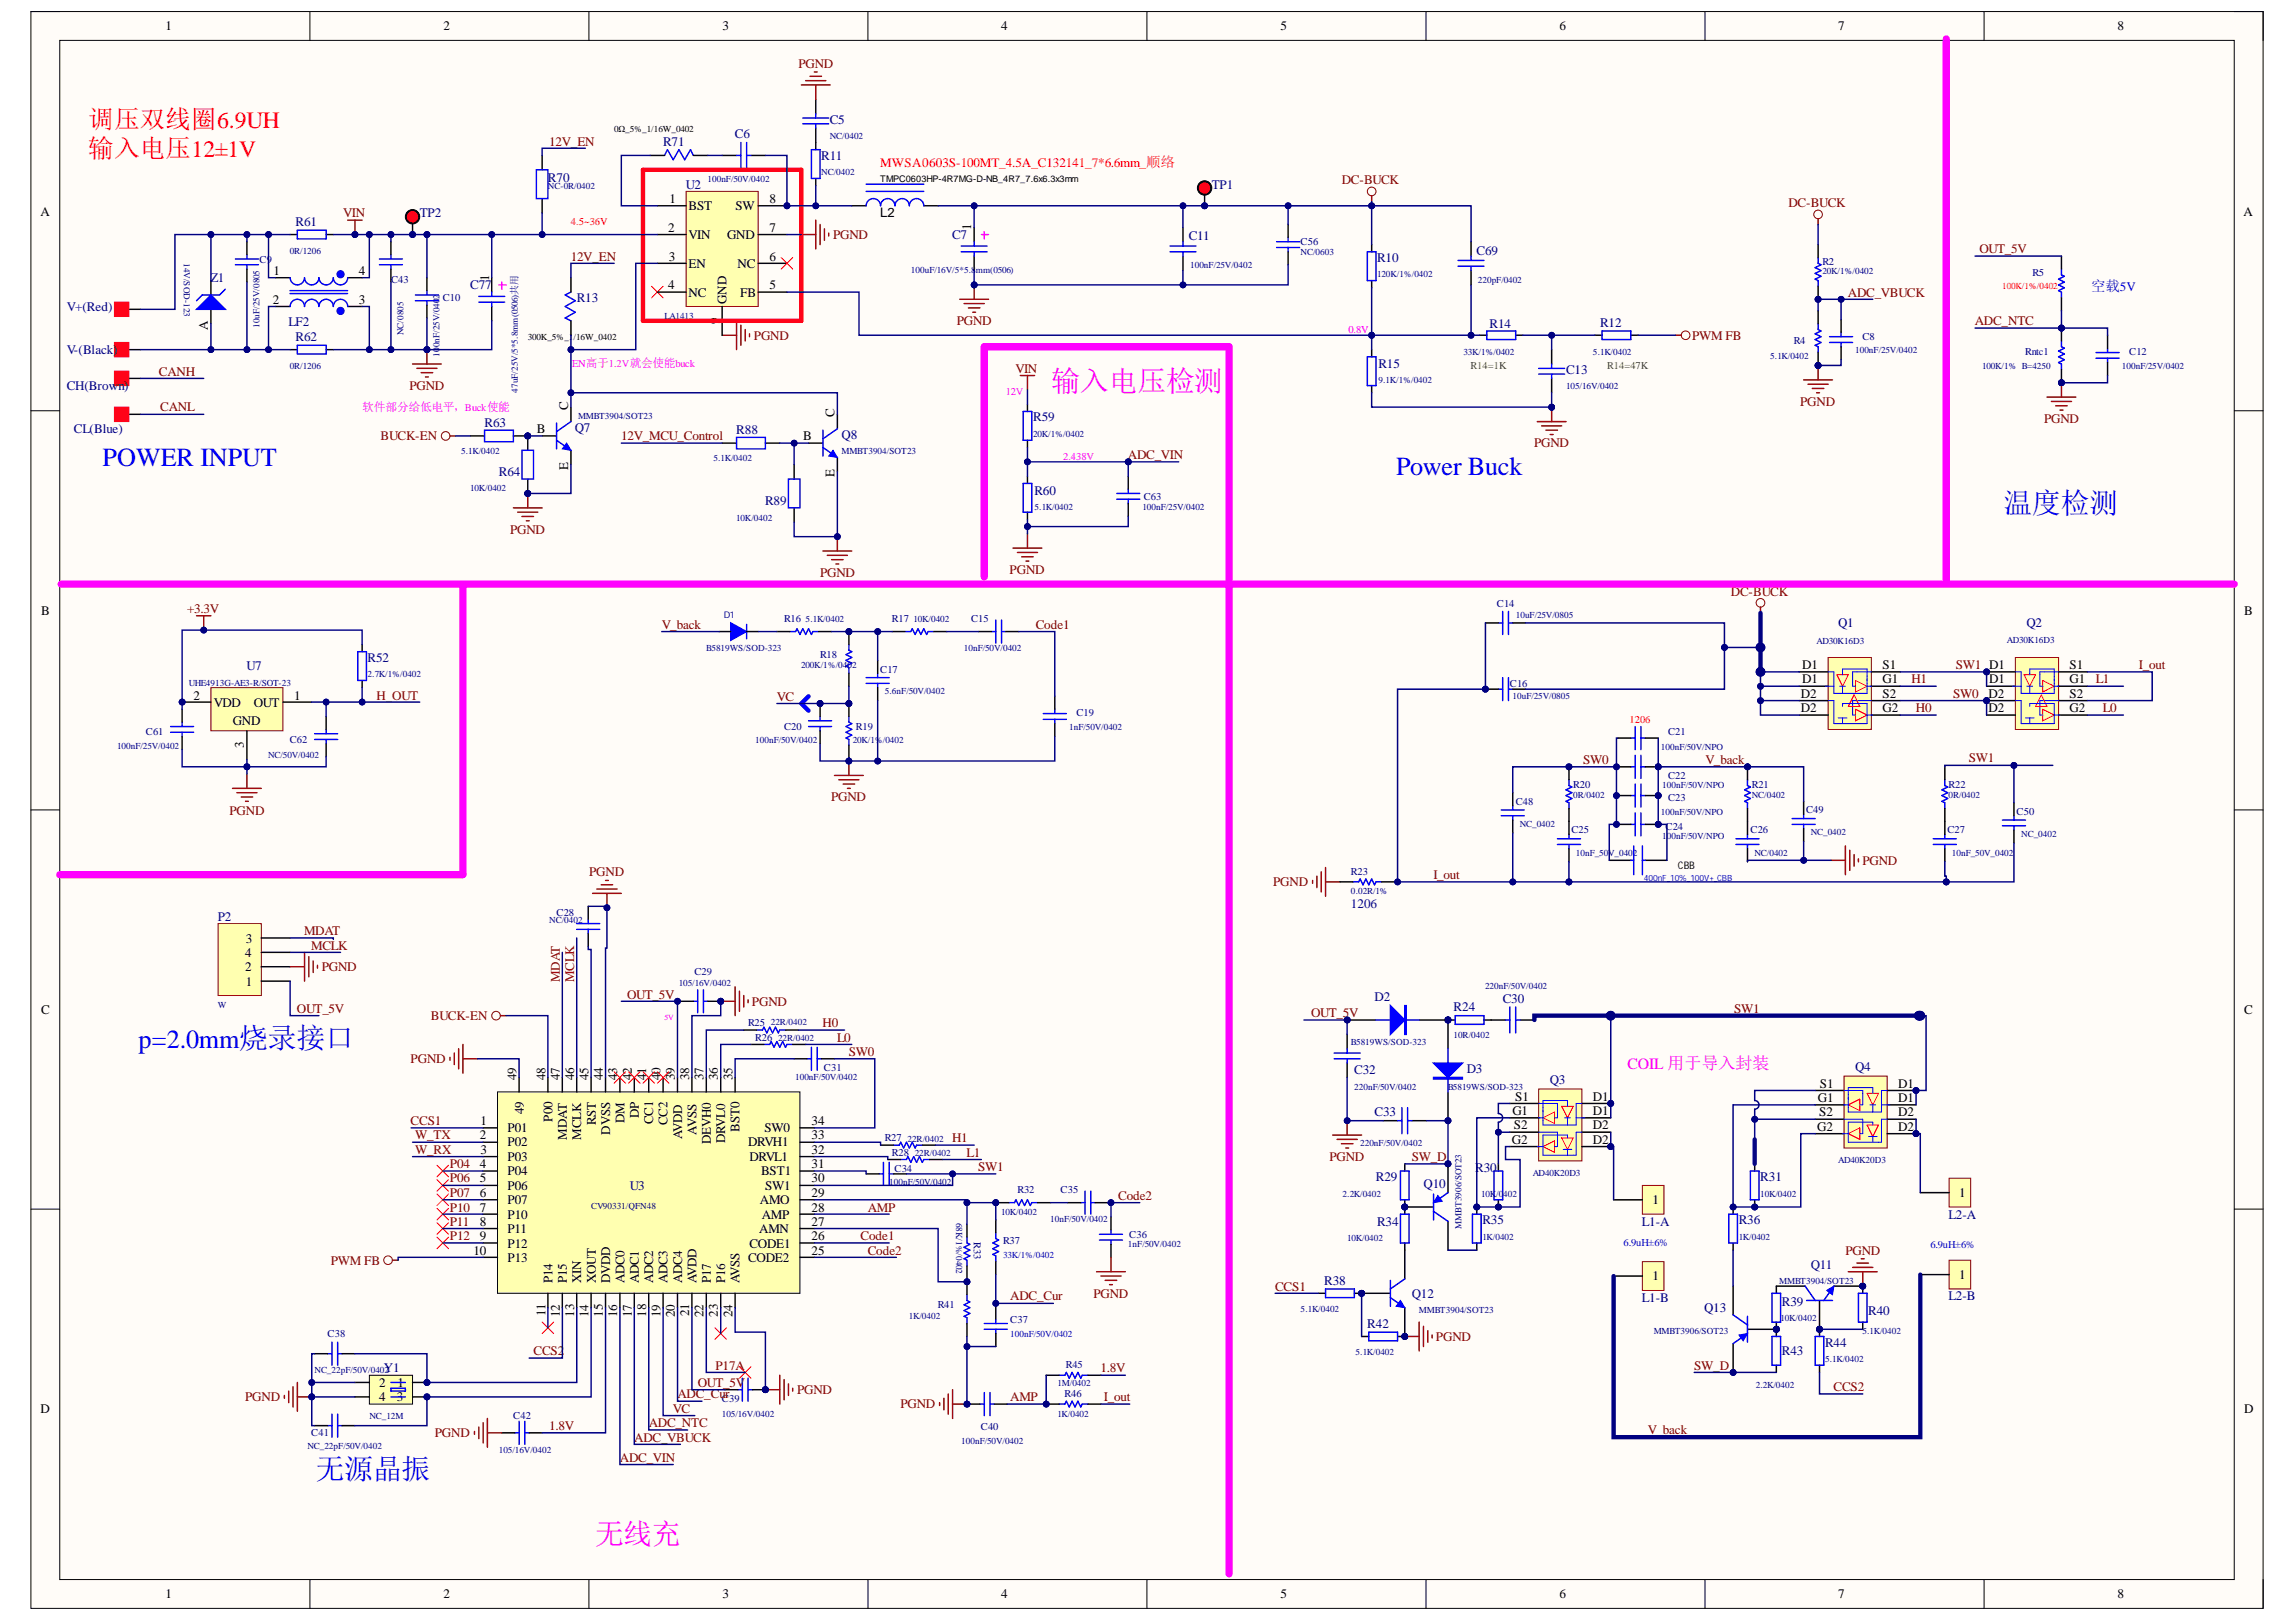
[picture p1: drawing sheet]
<svg xmlns="http://www.w3.org/2000/svg" width="297mm" height="210mm" viewBox="0 0 297 210" stroke-linecap="round" stroke-linejoin="round" font-family="sans-serif">
<defs><g id="words">
<g font-size="3.7" fill="#f0f">
<text x="136" y="50.5">输入电压检测</text>
<text x="77" y="199.8">无线充</text>
</g>
<g font-size="3.7" fill="#00f">
<text x="259.2" y="66.4">温度检测</text>
<text x="40.9" y="191.5">无源晶振</text>
</g>
<g font-size="3.4" fill="#00f">
<text x="13.3" y="60.4">POWER INPUT</text>
<text x="180.6" y="61.4">Power Buck</text>
<text x="17.9" y="135.6">p=2.0mm烧录接口</text>
</g>
<g font-size="3.3" fill="#f00">
<text x="11.4" y="16.6">调压双线圈6.9UH</text>
<text x="11.4" y="20.3">输入电压12±1V</text>
</g>
<text font-size="2" fill="#f0f" x="210.6" y="138.4">COIL 用于导入封装</text>
<text font-size="1.9" fill="#00f" x="270.5" y="37.7">空载5V</text>
<g font-size="1.7">
<text x="21.4" y="3.9">1</text>
<text x="57.4" y="3.9">2</text>
<text x="93.5" y="3.9">3</text>
<text x="129.5" y="3.9">4</text>
<text x="165.6" y="3.9">5</text>
<text x="201.8" y="3.9">6</text>
<text x="237.8" y="3.9">7</text>
<text x="273.9" y="3.9">8</text>
<text x="5.2" y="27.9">A</text>
<text x="86.6" y="26.3">1</text>
<text x="89.1" y="27.2">BST</text>
<text x="95.2" y="27.2">SW</text>
<text x="99.6" y="26.3">8</text>
<text x="113.9" y="28.1">L2</text>
<text x="125.6" y="29.8" transform="rotate(-90 125.6 29.8)">1</text>
<text x="290.3" y="27.9">A</text>
<text x="35.4" y="35.6">1</text>
<text x="46.4" y="35.6">4</text>
<text x="86.5" y="30">2</text>
<text x="86.5" y="33.7">3</text>
<text x="89.1" y="30.9">VIN</text>
<text x="89.1" y="34.7">EN</text>
<text x="94.1" y="30.9">GND</text>
<text x="95.4" y="34.7">NC</text>
<text x="99.6" y="33.7">6</text>
<text x="99.6" y="30">7</text>
<text x="35.3" y="39.3">2</text>
<text x="46.4" y="39.3">3</text>
<text x="63.3" y="36.3" transform="rotate(-90 63.3 36.3)">1</text>
<text x="86.5" y="37.4">4</text>
<text x="89.1" y="38.4">NC</text>
<text x="93.1" y="41.9" transform="rotate(-90 93.1 41.9)">9</text>
<text x="94" y="39.3" transform="rotate(-90 94 39.3)">GND</text>
<text x="95.8" y="38.4">FB</text>
<text x="99.6" y="37.4">5</text>
<text x="26.9" y="42.7" transform="rotate(-90 26.9 42.7)">A</text>
<text x="73.5" y="53.1" transform="rotate(-90 73.5 53.1)">C</text>
<text x="69.5" y="56">B</text>
<text x="103.9" y="57">B</text>
<text x="107.9" y="54" transform="rotate(-90 107.9 54)">C</text>
<text x="73.5" y="60.8" transform="rotate(-90 73.5 60.8)">E</text>
<text x="107.9" y="61.7" transform="rotate(-90 107.9 61.7)">E</text>
<text x="5.3" y="79.5">B</text>
<text x="290.3" y="79.5">B</text>
<text x="233.2" y="88.4">D1</text>
<text x="233.2" y="86.6">D1</text>
<text x="243.6" y="86.6">S1</text>
<text x="243.6" y="88.4">G1</text>
<text x="257.3" y="88.4">D1</text>
<text x="267.8" y="86.6">S1</text>
<text x="267.8" y="88.4">G1</text>
<text x="25" y="90.5">2</text>
<text x="27.7" y="91.5">VDD</text>
<text x="30.1" y="93.8">GND</text>
<text x="32.8" y="91.5">OUT</text>
<text x="38.1" y="90.5">1</text>
<text x="233" y="92.1">D2</text>
<text x="233" y="90.3">D2</text>
<text x="243.6" y="90.3">S2</text>
<text x="243.6" y="92.1">G2</text>
<text x="257.3" y="92.1">D2</text>
<text x="257.3" y="90.3">D2</text>
<text x="267.8" y="90.3">S2</text>
<text x="267.8" y="92.1">G2</text>
<text x="31.6" y="96.8" transform="rotate(-90 31.6 96.8)">3</text>
<text x="31.7" y="125.7">2</text>
<text x="31.7" y="123.8">4</text>
<text x="31.8" y="122">3</text>
<text x="5.3" y="131.2">C</text>
<text x="31.8" y="127.6">1</text>
<text x="290.3" y="131.2">C</text>
<text x="66.8" y="139.8" transform="rotate(-90 66.8 139.8)">49</text>
<text x="70.6" y="139.8" transform="rotate(-90 70.6 139.8)">48</text>
<text x="72.4" y="139.8" transform="rotate(-90 72.4 139.8)">47</text>
<text x="74.3" y="139.8" transform="rotate(-90 74.3 139.8)">46</text>
<text x="76.1" y="139.8" transform="rotate(-90 76.1 139.8)">45</text>
<text x="78" y="139.8" transform="rotate(-90 78 139.8)">44</text>
<text x="79.9" y="139.8" transform="rotate(-90 79.9 139.8)">43</text>
<text x="81.7" y="139.8" transform="rotate(-90 81.7 139.8)">42</text>
<text x="83.6" y="139.8" transform="rotate(-90 83.6 139.8)">41</text>
<text x="85.4" y="139.8" transform="rotate(-90 85.4 139.8)">40</text>
<text x="87.3" y="139.8" transform="rotate(-90 87.3 139.8)">39</text>
<text x="89.2" y="139.8" transform="rotate(-90 89.2 139.8)">38</text>
<text x="91" y="139.8" transform="rotate(-90 91 139.8)">37</text>
<text x="92.9" y="139.8" transform="rotate(-90 92.9 139.8)">36</text>
<text x="94.7" y="139.8" transform="rotate(-90 94.7 139.8)">35</text>
<text x="196" y="142.4">S1</text>
<text x="206.1" y="142.4">D1</text>
<text x="235.2" y="142.6">G1</text>
<text x="235.4" y="140.7">S1</text>
<text x="245.6" y="142.6">D1</text>
<text x="245.6" y="140.7">D1</text>
<text x="62.1" y="147.4">2</text>
<text x="62.2" y="145.6">1</text>
<text x="62.2" y="149.3">3</text>
<text x="65.6" y="146.5">P01</text>
<text x="65.6" y="148.3">P02</text>
<text x="67.8" y="144.2" transform="rotate(-90 67.8 144.2)">49</text>
<text x="71.5" y="145.1" transform="rotate(-90 71.5 145.1)">P00</text>
<text x="73.3" y="147.5" transform="rotate(-90 73.3 147.5)">MDAT</text>
<text x="75.2" y="147.5" transform="rotate(-90 75.2 147.5)">MCLK</text>
<text x="77.1" y="145.6" transform="rotate(-90 77.1 145.6)">RST</text>
<text x="78.9" y="146.8" transform="rotate(-90 78.9 146.8)">DVSS</text>
<text x="80.8" y="145.3" transform="rotate(-90 80.8 145.3)">DM</text>
<text x="82.7" y="144.7" transform="rotate(-90 82.7 144.7)">DP</text>
<text x="84.5" y="145.5" transform="rotate(-90 84.5 145.5)">CC1</text>
<text x="86.4" y="145.6" transform="rotate(-90 86.4 145.6)">CC2</text>
<text x="88.2" y="147.4" transform="rotate(-90 88.2 147.4)">AVDD</text>
<text x="90.1" y="146.8" transform="rotate(-90 90.1 146.8)">AVSS</text>
<text x="92" y="148.1" transform="rotate(-90 92 148.1)">DEVH0</text>
<text x="93.8" y="147.9" transform="rotate(-90 93.8 147.9)">DRVL0</text>
<text x="95.7" y="146.5" transform="rotate(-90 95.7 146.5)">BST0</text>
<text x="96.8" y="148.3">DRVH1</text>
<text x="98.9" y="146.5">SW0</text>
<text x="105" y="149.3">32</text>
<text x="105" y="147.4">33</text>
<text x="105" y="145.6">34</text>
<text x="195.6" y="148">G2</text>
<text x="195.7" y="144.3">G1</text>
<text x="195.8" y="146.1">S2</text>
<text x="206.1" y="148">D2</text>
<text x="206.1" y="146.1">D2</text>
<text x="206.1" y="144.3">D1</text>
<text x="235.1" y="146.3">G2</text>
<text x="235.4" y="144.5">S2</text>
<text x="245.6" y="146.3">D2</text>
<text x="245.6" y="144.5">D2</text>
<text x="62.1" y="151.1">4</text>
<text x="62.1" y="153">5</text>
<text x="62.1" y="154.9">6</text>
<text x="65.6" y="150.2">P03</text>
<text x="65.6" y="152.1">P04</text>
<text x="65.6" y="154">P06</text>
<text x="65.6" y="155.9">P07</text>
<text x="96.9" y="150.2">DRVL1</text>
<text x="98.3" y="155.9">AMO</text>
<text x="98.5" y="152.1">BST1</text>
<text x="99" y="154">SW1</text>
<text x="105" y="154.9">29</text>
<text x="105" y="153">30</text>
<text x="105" y="151.1">31</text>
<text x="213.8" y="155.9">1</text>
<text x="253.5" y="154.9">1</text>
<text x="62.1" y="156.8">7</text>
<text x="62.1" y="158.7">8</text>
<text x="62.1" y="160.5">9</text>
<text x="65.6" y="157.7">P10</text>
<text x="65.6" y="159.6">P11</text>
<text x="65.6" y="161.4">P12</text>
<text x="96.9" y="161.4">CODE1</text>
<text x="98.2" y="159.6">AMN</text>
<text x="98.6" y="157.7">AMP</text>
<text x="105" y="160.5">26</text>
<text x="105" y="158.7">27</text>
<text x="105" y="156.8">28</text>
<text x="61.2" y="162.4">10</text>
<text x="65.6" y="163.3">P13</text>
<text x="71.5" y="166.1" transform="rotate(-90 71.5 166.1)">P14</text>
<text x="73.3" y="166.1" transform="rotate(-90 73.3 166.1)">P15</text>
<text x="75.2" y="166.1" transform="rotate(-90 75.2 166.1)">XIN</text>
<text x="77.1" y="166.1" transform="rotate(-90 77.1 166.1)">XOUT</text>
<text x="78.9" y="166.1" transform="rotate(-90 78.9 166.1)">DVDD</text>
<text x="80.8" y="166.1" transform="rotate(-90 80.8 166.1)">ADC0</text>
<text x="82.7" y="166.1" transform="rotate(-90 82.7 166.1)">ADC1</text>
<text x="84.5" y="166.1" transform="rotate(-90 84.5 166.1)">ADC2</text>
<text x="86.4" y="166.1" transform="rotate(-90 86.4 166.1)">ADC3</text>
<text x="88.2" y="166.1" transform="rotate(-90 88.2 166.1)">ADC4</text>
<text x="90.1" y="166.1" transform="rotate(-90 90.1 166.1)">AVDD</text>
<text x="92" y="166.1" transform="rotate(-90 92 166.1)">P17</text>
<text x="93.8" y="166.1" transform="rotate(-90 93.8 166.1)">P16</text>
<text x="95.7" y="166.1" transform="rotate(-90 95.7 166.1)">AVSS</text>
<text x="96.8" y="163.3">CODE2</text>
<text x="105" y="162.4">25</text>
<text x="213.8" y="165.7">1</text>
<text x="253.5" y="165.5">1</text>
<text x="70.6" y="170.3" transform="rotate(-90 70.6 170.3)">11</text>
<text x="72.4" y="170.5" transform="rotate(-90 72.4 170.5)">12</text>
<text x="74.3" y="170.4" transform="rotate(-90 74.3 170.4)">13</text>
<text x="76.1" y="170.5" transform="rotate(-90 76.1 170.5)">14</text>
<text x="78" y="170.4" transform="rotate(-90 78 170.4)">15</text>
<text x="79.9" y="170.5" transform="rotate(-90 79.9 170.5)">16</text>
<text x="81.7" y="170.5" transform="rotate(-90 81.7 170.5)">17</text>
<text x="83.6" y="170.4" transform="rotate(-90 83.6 170.4)">18</text>
<text x="85.4" y="170.5" transform="rotate(-90 85.4 170.5)">19</text>
<text x="87.3" y="170.5" transform="rotate(-90 87.3 170.5)">20</text>
<text x="89.2" y="170.3" transform="rotate(-90 89.2 170.3)">21</text>
<text x="91" y="170.5" transform="rotate(-90 91 170.5)">22</text>
<text x="92.9" y="170.4" transform="rotate(-90 92.9 170.4)">23</text>
<text x="94.7" y="170.5" transform="rotate(-90 94.7 170.5)">24</text>
<text x="49.1" y="179.5">2</text>
<text x="51.4" y="179.5">1</text>
<text x="5.2" y="182.8">D</text>
<text x="49.1" y="181.3">4</text>
<text x="51.4" y="181.3">3</text>
<text x="290.3" y="182.8">D</text>
<text x="21.4" y="206.8">1</text>
<text x="57.4" y="206.8">2</text>
<text x="93.5" y="206.8">3</text>
<text x="129.5" y="206.8">4</text>
<text x="165.6" y="206.8">5</text>
<text x="201.8" y="206.8">6</text>
<text x="237.8" y="206.8">7</text>
<text x="273.9" y="206.8">8</text>
</g>
<g font-size="1.7" fill="#800000">
<text x="103.3" y="8.8">PGND</text>
<text x="71.1" y="18.8">12V_EN</text>
<text x="173.6" y="23.8">DC-BUCK</text>
<text x="44.4" y="28.1">VIN</text>
<text x="231.4" y="26.8">DC-BUCK</text>
<text x="73.9" y="33.7">12V_EN</text>
<text x="107.8" y="30.9">PGND</text>
<text x="256.1" y="32.8">OUT_5V</text>
<text x="239.1" y="38.4">ADC_VBUCK</text>
<text x="97.5" y="44">PGND</text>
<text x="123.8" y="42.1">PGND</text>
<text x="218.9" y="44">PWM FB</text>
<text x="255.5" y="42.1">ADC_NTC</text>
<text x="20.6" y="48.6">CANH</text>
<text x="20.7" y="53.3">CANL</text>
<text x="53" y="50.5">PGND</text>
<text x="131.4" y="48.3">VIN</text>
<text x="232.9" y="52.5">PGND</text>
<text x="49.2" y="57">BUCK-EN</text>
<text x="80.4" y="57">12V_MCU_Control</text>
<text x="145.9" y="59.4">ADC_VIN</text>
<text x="198.5" y="57.9">PGND</text>
<text x="264.5" y="54.8">PGND</text>
<text x="66" y="69.1">PGND</text>
<text x="106.1" y="74.6">PGND</text>
<text x="130.6" y="74.3">PGND</text>
<text x="223.9" y="77.1">DC-BUCK</text>
<text x="24.2" y="79.3">+3.3V</text>
<text x="85.6" y="81.4">V_back</text>
<text x="134" y="81.4">Code1</text>
<text x="247.3" y="88.4">H1</text>
<text x="253" y="86.6">SW1 D1</text>
<text x="271.1" y="88.4">L1</text>
<text x="276.7" y="86.6">I_out</text>
<text x="48.7" y="90.5">H_OUT</text>
<text x="100.5" y="90.7">VC</text>
<text x="247.9" y="92.1">H0</text>
<text x="252.7" y="90.3">SW0</text>
<text x="272.1" y="92.1">L0</text>
<text x="204.8" y="98.9">SW0</text>
<text x="220.6" y="98.9">V_back</text>
<text x="254.7" y="98.6">SW1</text>
<text x="29.7" y="105.4">PGND</text>
<text x="107.5" y="103.7">PGND</text>
<text x="76.2" y="113.4">PGND</text>
<text x="185.4" y="113.8">I_out</text>
<text x="240.9" y="111.9">PGND</text>
<text x="164.7" y="114.7">PGND</text>
<text x="39.3" y="121">MDAT</text>
<text x="40.3" y="122.9">MCLK</text>
<text x="41.6" y="125.7">PGND</text>
<text x="38.4" y="131.1">OUT_5V</text>
<text x="72.4" y="127.1" transform="rotate(-90 72.4 127.1)">MDAT</text>
<text x="74.3" y="127.1" transform="rotate(-90 74.3 127.1)">MCLK</text>
<text x="81.1" y="129.2">OUT_5V</text>
<text x="97.3" y="130.2">PGND</text>
<text x="169.6" y="131.6">OUT_5V</text>
<text x="224.4" y="131.1">SW1</text>
<text x="53.1" y="137.6">PGND</text>
<text x="55.8" y="132">BUCK-EN</text>
<text x="106.4" y="133">H0</text>
<text x="108.3" y="134.8">L0</text>
<text x="109.8" y="136.7">SW0</text>
<text x="53.1" y="145.6">CCS1</text>
<text x="53.7" y="149.3">W_RX</text>
<text x="53.7" y="147.4">W_TX</text>
<text x="123.2" y="147.8">H1</text>
<text x="125" y="149.7">L1</text>
<text x="58.2" y="153">P06</text>
<text x="58.2" y="154.9">P07</text>
<text x="58.2" y="151.1">P04</text>
<text x="126.6" y="151.6">SW1</text>
<text x="144.7" y="155.3">Code2</text>
<text x="172" y="150.2">PGND</text>
<text x="182.6" y="150.2">SW_D</text>
<text x="58.2" y="156.8">P10</text>
<text x="58.2" y="158.7">P11</text>
<text x="58.2" y="160.5">P12</text>
<text x="111.3" y="160.5">Code1</text>
<text x="112.3" y="156.8">AMP</text>
<text x="42.8" y="163.6">PWM FB</text>
<text x="112.3" y="162.4">Code2</text>
<text x="141.4" y="168">PGND</text>
<text x="165" y="167">CCS1</text>
<text x="238.7" y="162.4">PGND</text>
<text x="130.7" y="168.3">ADC_Cur</text>
<text x="185.8" y="173.5">PGND</text>
<text x="69" y="175.4">CCS2</text>
<text x="90.3" y="179.5">OUT_5V</text>
<text x="92.6" y="177.3">P17A</text>
<text x="142.4" y="177.6">1.8V</text>
<text x="219.2" y="177.3">SW_D</text>
<text x="31.7" y="181.3">PGND</text>
<text x="56.3" y="186">PGND</text>
<text x="71.1" y="185">1.8V</text>
<text x="83.9" y="184.7">ADC_NTC</text>
<text x="87.1" y="182.8">VC</text>
<text x="87.6" y="181">ADC_Cur</text>
<text x="103.1" y="180.4">PGND</text>
<text x="116.5" y="182.2">PGND</text>
<text x="130.7" y="181.3">AMP</text>
<text x="142.8" y="181.3">I_out</text>
<text x="213.2" y="185.6">V_back</text>
<text x="237.2" y="180">CCS2</text>
<text x="80.2" y="189.2">ADC_VIN</text>
<text x="82.1" y="186.6">ADC_VBUCK</text>
</g>
<g font-size="1.7" fill="#000080">
<text x="95.1" y="17.9">C6</text>
<text x="107.4" y="16.1">C5</text>
<text x="70.9" y="23.5">R70</text>
<text x="85.8" y="18.8">R71</text>
<text x="106.3" y="20.7">R11</text>
<text x="38.2" y="29.2">R61</text>
<text x="54.3" y="28.1">TP2</text>
<text x="88.7" y="24.4">U2</text>
<text x="156.8" y="24.4">TP1</text>
<text x="123.2" y="30.9">C7</text>
<text x="153.8" y="31.1">C11</text>
<text x="178.2" y="33.9">R10</text>
<text x="191" y="33">C69</text>
<text x="8.6" y="40.2">V+(Red)</text>
<text x="27.2" y="36.5">Z1</text>
<text x="60.8" y="37.4">C77</text>
<text x="74.6" y="39.1">R13</text>
<text x="8.6" y="45.8">V-(Black)</text>
<text x="37.3" y="42.2">LF2</text>
<text x="38.2" y="44.1">R62</text>
<text x="178.3" y="47.7">R15</text>
<text x="192.7" y="42.4">R14</text>
<text x="207" y="42.3">R12</text>
<text x="8.6" y="50.5">CH(Brown)</text>
<text x="202.6" y="48.4">C13</text>
<text x="9.6" y="56">CL(Blue)</text>
<text x="62.7" y="55.3">R63</text>
<text x="74.4" y="55.9">Q7</text>
<text x="95.3" y="56.2">R88</text>
<text x="108.9" y="56.8">Q8</text>
<text x="133.7" y="54.5">R59</text>
<text x="64.5" y="61.6">R64</text>
<text x="99" y="65.3">R89</text>
<text x="133.8" y="64.1">R60</text>
<text x="237.8" y="81.1">Q1</text>
<text x="262.2" y="81.1">Q2</text>
<text x="31.9" y="86.7">U7</text>
<text x="47.5" y="85.6">R52</text>
<text x="28.2" y="119.2">P2</text>
<text x="177.8" y="129.6">D2</text>
<text x="188.1" y="130.8">R24</text>
<text x="194.4" y="129.7">C30</text>
<text x="175.2" y="139">C32</text>
<text x="189.8" y="138.9">D3</text>
<text x="200.5" y="140.2">Q3</text>
<text x="240" y="138.5">Q4</text>
<text x="177.8" y="144.5">C33</text>
<text x="81.5" y="154">U3</text>
<text x="178" y="152.8">R29</text>
<text x="184.2" y="153.8">Q10</text>
<text x="190.9" y="151.7">R30</text>
<text x="227.7" y="152.8">R31</text>
<text x="178.2" y="158.7">R34</text>
<text x="191.8" y="158.4">R35</text>
<text x="212.4" y="158.7">L1-A</text>
<text x="224.9" y="158.4">R36</text>
<text x="252.1" y="157.7">L2-A</text>
<text x="171.3" y="166.3">R38</text>
<text x="182.6" y="168">Q12</text>
<text x="234.3" y="164.2">Q11</text>
<text x="176.9" y="171.8">R42</text>
<text x="212.4" y="168.5">L1-B</text>
<text x="220.5" y="169.8">Q13</text>
<text x="230.5" y="169.1">R39</text>
<text x="241.7" y="170.2">R40</text>
<text x="252.1" y="168.3">L2-B</text>
<text x="49.7" y="177.6">Y1</text>
<text x="230.5" y="175.4">R43</text>
<text x="236.1" y="174.3">R44</text>
</g>
<text font-size="1.7" fill="#f00" x="113.9" y="21.6">MWSA0603S-100MT_4.5A_C132141_7*6.6mm_顺络</text>
<text font-size="1.7" fill="#11037f" x="174.8" y="117.5">1206</text>
<text font-size="1.5" fill="#f0f" x="46.9" y="53.3">软件部分给低电平，</text>
<g font-size="1.4" fill="#f00">
<text x="73.9" y="29.2">4.5~36V</text>
<text x="210.8" y="93.6">1206</text>
</g>
<g font-size="1.4" fill="#000080">
<text x="33.6" y="34">C9</text>
<text x="168.3" y="31.7">C56</text>
<text x="235.8" y="34.3">R2</text>
<text x="262.9" y="35.7">R5</text>
<text x="50.6" y="36.6">C43</text>
<text x="57.3" y="39">C10</text>
<text x="232.1" y="44.5">R4</text>
<text x="240.9" y="44">C8</text>
<text x="262" y="45.9">Rntc1</text>
<text x="275.5" y="45.9">C12</text>
<text x="148" y="64.7">C63</text>
<text x="101.4" y="80.5">R16</text>
<text x="115.4" y="80.5">R17</text>
<text x="125.6" y="80.5">C15</text>
<text x="193.6" y="78.6">C14</text>
<text x="106.1" y="85.2">R18</text>
<text x="113.9" y="87.1">C17</text>
<text x="195.3" y="88.9">C16</text>
<text x="18.9" y="95.2">C61</text>
<text x="101.4" y="94.5">C20</text>
<text x="110.7" y="94.5">R19</text>
<text x="139.2" y="92.6">C19</text>
<text x="215.8" y="95.2">C21</text>
<text x="37.5" y="96.1">C62</text>
<text x="203.5" y="101.9">R20</text>
<text x="215.8" y="100.8">C22</text>
<text x="226.6" y="101.9">R21</text>
<text x="252.1" y="101.9">R22</text>
<text x="196.1" y="104.1">C48</text>
<text x="203.3" y="107.9">C25</text>
<text x="215.5" y="107.3">C24</text>
<text x="215.8" y="103.6">C23</text>
<text x="226.5" y="107.9">C26</text>
<text x="233.7" y="105.2">C49</text>
<text x="251.9" y="107.9">C27</text>
<text x="260.9" y="105.5">C50</text>
<text x="174.8" y="113.3">R23</text>
<text x="72" y="118.5">C28</text>
<text x="89.8" y="126.1">C29</text>
<text x="96.8" y="132.8">R25</text>
<text x="97.7" y="134.7">R26</text>
<text x="106.6" y="138.6">C31</text>
<text x="114.5" y="147.7">R27</text>
<text x="115.4" y="149.6">R28</text>
<text x="115.7" y="151.6">C34</text>
<text x="131.6" y="154.4">R32</text>
<text x="137.2" y="154.4">C35</text>
<text x="126" y="160.7" transform="rotate(90 126 160.7)">R33</text>
<text x="129.8" y="160.9">R37</text>
<text x="146.1" y="160.2">C36</text>
<text x="42.4" y="173">C38</text>
<text x="121.3" y="169.3">R41</text>
<text x="130.7" y="171.2">C37</text>
<text x="137.9" y="177.1">R45</text>
<text x="40.3" y="185.9">C41</text>
<text x="66.4" y="183.7">C42</text>
<text x="93.4" y="181.4">C39</text>
<text x="126.9" y="185.1">C40</text>
<text x="137.7" y="180.8">R46</text>
</g>
<g font-size="1.4" fill="#f0f">
<text x="74" y="47.5">EN高于1.2V就会使能buck</text>
<text x="174.4" y="43.1">0.8V</text>
<text x="60.1" y="53.3">Buck使能</text>
<text x="130.1" y="51.1">12V</text>
<text x="137.6" y="59.5">2.438V</text>
</g>
<g font-size="1.4" fill="#38761d">
<text x="190.3" y="47.8">R14=1K</text>
<text x="207.9" y="47.8">R14=47K</text>
</g>
<text font-size="1.4" x="217.1" y="112.4">CBB</text>
<g font-size="1.4" fill="#00f">
<text x="210.1" y="161.3">6.9uH±6%</text>
<text x="249.7" y="161.4">6.9uH±6%</text>
</g>
<g font-size="1.2">
<text x="79.4" y="17.1">0Ω_5%_1/16W_0402</text>
<text x="113.9" y="23.6">TMPC0603HP-4R7MG-D-NB_4R7_7.6x6.3x3mm</text>
<text x="68.3" y="44">300K_5%_1/16W_0402</text>
</g>
<g font-size="1.2" fill="#000080">
<text x="91.5" y="23.6">100nF/50V/0402</text>
<text x="106.3" y="22.7">NC/0402</text>
<text x="107.4" y="18">NC/0402</text>
<text x="70.9" y="24.5">NC-0R/0402</text>
<text x="23.8" y="34.1" transform="rotate(90 23.8 34.1)">14V/SOD-123</text>
<text x="37.5" y="32.9">0R/1206</text>
<text x="117.8" y="35.3">100uF/16V/5*5.8mm(0506)</text>
<text x="154" y="34.7">100nF/25V/0402</text>
<text x="168.3" y="33">NC/0603</text>
<text x="178.2" y="35.8">120K/1%/0402</text>
<text x="235.8" y="35.5">20K/1%/0402</text>
<text x="86" y="41.2">LA1413</text>
<text x="191.2" y="36.6">220pF/0402</text>
<text x="33.6" y="42.4" transform="rotate(-90 33.6 42.4)">10uF/25V/0805</text>
<text x="37.5" y="47.8">0R/1206</text>
<text x="52.2" y="43.4" transform="rotate(-90 52.2 43.4)">NC/0805</text>
<text x="56.8" y="46.1" transform="rotate(-90 56.8 46.1)">10</text>
<text x="56.8" y="45" transform="rotate(-90 56.8 45)">0nF/25V/0402</text>
<text x="189.3" y="45.9">33K/1%/0402</text>
<text x="206.1" y="45.9">5.1K/0402</text>
<text x="229" y="46.5">5.1K/0402</text>
<text x="240" y="45.7">100nF/25V/0402</text>
<text x="256.4" y="47.8">100K/1% B=4250</text>
<text x="274.5" y="47.8">100nF/25V/0402</text>
<text x="67" y="50.8" transform="rotate(-90 67 50.8)">47uF/25V/5*5.8mm(0506)共用</text>
<text x="178.3" y="49.6">9.1K/1%/0402</text>
<text x="202.6" y="50.4">105/16V/0402</text>
<text x="59.6" y="58.7">5.1K/0402</text>
<text x="74.8" y="54.3">MMBT3904/SOT23</text>
<text x="92.3" y="59.7">5.1K/0402</text>
<text x="108.9" y="58.7">MMBT3904/SOT23</text>
<text x="133.7" y="56.5">20K/1%/0402</text>
<text x="60.8" y="63.6">10K/0402</text>
<text x="95.3" y="67.4">10K/0402</text>
<text x="133.8" y="66">5.1K/0402</text>
<text x="147.8" y="66">100nF/25V/0402</text>
<text x="93.6" y="80">D1</text>
<text x="104.2" y="80.6">5.1K/0402</text>
<text x="118.2" y="80.6">10K/0402</text>
<text x="196.1" y="80">10uF/25V/0805</text>
<text x="235" y="83.3">AD30K16D3</text>
<text x="259.6" y="83.2">AD30K16D3</text>
<text x="24.4" y="88.8">UHE4913G-AE3-R/SOT-23</text>
<text x="47.5" y="87.7">2.7K/1%/0402</text>
<text x="91.4" y="84.3">B5819WS/SOD-323</text>
<text x="103.6" y="86.5">200K/1%/0402</text>
<text x="114.5" y="89.9">5.6nF/50V/0402</text>
<text x="124.7" y="84.3">10nF/50V/0402</text>
<text x="138.3" y="94.5">1nF/50V/0402</text>
<text x="195.7" y="90.4">10uF/25V/0805</text>
<text x="15.1" y="97">100nF/25V/0402</text>
<text x="34.7" y="98.1">NC/50V/0402</text>
<text x="97.7" y="96.2">100nF/50V/0402</text>
<text x="110.3" y="96.2">20K/1%/0402</text>
<text x="214.9" y="97.1">100nF/50V/NPO</text>
<text x="215" y="101.9">100nF/50V/NPO</text>
<text x="196.6" y="107">NC_0402</text>
<text x="203.5" y="103.3">0R/0402</text>
<text x="214.9" y="105.5">100nF/50V/NPO</text>
<text x="226.6" y="103.3">NC/0402</text>
<text x="252.1" y="103.3">0R/0402</text>
<text x="203.9" y="110.7">10nF_50V_0402</text>
<text x="215" y="108.6">100nF/50V/NPO</text>
<text x="227" y="110.7">NC/0402</text>
<text x="234.3" y="108.1">NC_0402</text>
<text x="252.5" y="110.7">10nF_50V_0402</text>
<text x="261.5" y="108.3">NC_0402</text>
<text x="71.1" y="119.4">NC/0402</text>
<text x="174.8" y="115.7">0.02R/1%</text>
<text x="28.2" y="130.4">W</text>
<text x="87.8" y="127.6">105/16V/0402</text>
<text x="192.1" y="128">220nF/50V/0402</text>
<text x="99.7" y="132.7">22R/0402</text>
<text x="100.7" y="134.7">22R/0402</text>
<text x="174.8" y="135.2">B5819WS/SOD-323</text>
<text x="188.1" y="134.3">10R/0402</text>
<text x="102.9" y="139.7">100nF/50V/0402</text>
<text x="175.2" y="141.1">220nF/50V/0402</text>
<text x="187.3" y="141.1">B5819WS/SOD-323</text>
<text x="117.4" y="147.8">22R/0402</text>
<text x="118.4" y="149.6">22R/0402</text>
<text x="176" y="148.3">220nF/50V/0402</text>
<text x="115.1" y="153.3">100nF/50V/0402</text>
<text x="173.7" y="154.9">2.2K/0402</text>
<text x="191.6" y="154.9">10K</text>
<text x="193.6" y="154.9">/0402</text>
<text x="198.3" y="152.2">AD40K20D3</text>
<text x="227.7" y="154.9">10K/0402</text>
<text x="237.8" y="150.5">AD40K20D3</text>
<text x="76.5" y="156.5">CV90331/QFN48</text>
<text x="123.7" y="158.2" transform="rotate(90 123.7 158.2)">68K/1%/0402</text>
<text x="129.5" y="157.2">10K/0402</text>
<text x="135.9" y="158.2">10nF/50V/0402</text>
<text x="145.9" y="161.4">1nF/50V/0402</text>
<text x="174.3" y="160.6">10K/0402</text>
<text x="189.1" y="159" transform="rotate(-90 189.1 159)">MMBT3906/SOT23</text>
<text x="191.8" y="160.4">1K/0402</text>
<text x="224.9" y="160.4">1K/0402</text>
<text x="230.2" y="166.2">MMBT3904/SOT23</text>
<text x="117.6" y="170.7">1K/0402</text>
<text x="168.3" y="169.7">5.1K/0402</text>
<text x="183.6" y="169.9">MMBT3904/SOT23</text>
<text x="213.9" y="172.7">MMBT3906/SOT23</text>
<text x="230.4" y="171">10K/0402</text>
<text x="240.9" y="172.7">5.1K/0402</text>
<text x="40.7" y="177.7">NC_22pF/50V/0402</text>
<text x="136.8" y="179.4">1M/0402</text>
<text x="175.4" y="175.3">5.1K/0402</text>
<text x="227.1" y="179.6">2.2K/0402</text>
<text x="236.1" y="176.2">5.1K/0402</text>
<text x="47.8" y="183.7">NC_12M</text>
<text x="93.4" y="183.3">105/16V/0402</text>
<text x="136.8" y="183.3">1K/0402</text>
<text x="39.8" y="187.6">NC_22pF/50V/0402</text>
<text x="64.5" y="188">105/16V/0402</text>
<text x="124.4" y="186.8">100nF/50V/0402</text>
</g>
<text font-size="1.2" fill="#f00" x="259" y="37.4">100K/1%/0402</text>
<g font-size="1.2" fill="#0000bf">
<text x="129.8" y="162.8">33K/1%/0402</text>
<text x="130.7" y="173">100nF/50V/0402</text>
</g>
<text font-size="1.1" fill="#00f" x="212.7" y="114">400nF_10%_100V+_CBB</text>
<text font-size="1" fill="#f0f" x="86" y="131.9">5V</text>
</g></defs>
<path d="M4 1.5h288.8v206.6h-288.8z" fill-rule="evenodd" fill="#fffcf8"/>
<path d="M4 1.5h288.8v206.6h-288.8z" fill="none" stroke="#000" stroke-width=".13"/>
<path d="M7.7 5.2h281.4v199.2h-281.4z" fill-rule="evenodd" fill="#fffcf8"/>
<g fill="none" stroke="#000" stroke-width=".13">
<path d="M4 1.5h3.7M7.7 5.2h281.4v199.2h-281.4zM40.1 1.5v3.7M76.2 1.5v3.7M112.3 1.5v3.7M148.4 1.5v3.7M184.5 1.5v3.7M220.6 1.5v3.7M256.7 1.5v3.7M289.1 1.5h3.7v3.7M4 53.2h3.7M289.1 53.2h3.7"/>
<path d="M4 104.8h3.7M289.1 104.8h3.7M4 156.5h3.7M289.1 156.5h3.7M40.1 204.4v3.7M76.2 204.4v3.7M112.3 204.4v3.7M148.4 204.4v3.7M184.5 204.4v3.7M220.6 204.4v3.7M256.7 204.4v3.7M292.8 204.4v3.7"/>
</g>
<path d="M30.5 33.5h2.9M30.5 34.3h2.9M31.9 33v.5M31.9 34.3v.5M53.7 38.2h3M53.7 38.9h3M55.2 37.6v.6M55.2 38.9v.6" fill="none" stroke="#00f" stroke-width=".18"/>
<path d="M31.9 31.3v1.7M31.9 34.8v1.7M55.2 35.9v1.7M55.2 39.5v1.7" fill="none" stroke="#000" stroke-width=".18"/>
<path d="M45 28.5h1.9M45.9 28.5v1.9" fill="none" stroke="#800000" stroke-width=".18"/>
<circle cx="45.9" cy="30.4" r=".37" fill="#000080"/>
<circle cx="45.9" cy="30.4" r=".37" fill="none" stroke="#000080" stroke-width=".13"/>
<path d="M42.4 175.2h.5M42.9 173.7v3M43.7 173.7v3M43.7 175.2h.5M42.4 184.5h.5M42.9 183v3M43.7 183v3M43.7 184.5h.5M66.6 185.4h.6M67.2 183.9v3M67.9 183.9v3M67.9 185.4h.6" fill="none" stroke="#00f" stroke-width=".19"/>
<path d="M40.7 175.2h1.7M44.2 175.2h1.7M40.7 184.5h1.7M44.2 184.5h1.7M64.9 185.4h1.7M68.5 185.4h1.6" fill="none" stroke="#000" stroke-width=".19"/>
<circle cx="99" cy="179.8" r=".38" fill="#000080"/>
<circle cx="99" cy="179.8" r=".38" fill="none" stroke="#000080" stroke-width=".13"/>
<path d="M95.5 179.8h.5M96 178.4v2.9M96.8 178.4v2.9M96.8 179.8h.5" fill="none" stroke="#00f" stroke-width=".19"/>
<path d="M93.8 179.8h1.7M97.3 179.8h1.7" fill="none" stroke="#000" stroke-width=".19"/>
<circle cx="99" cy="179.8" r=".38" fill="#000080"/>
<circle cx="99" cy="179.8" r=".38" fill="none" stroke="#000080" stroke-width=".13"/>
<circle cx="93.2" cy="129.6" r=".37" fill="#000080"/>
<circle cx="93.2" cy="129.6" r=".37" fill="none" stroke="#000080" stroke-width=".13"/>
<path d="M89.7 129.6h.6M90.3 128.1v3M91 128.1v3M91 129.6h.6" fill="none" stroke="#00f" stroke-width=".18"/>
<path d="M88 129.6h1.7M91.6 129.6h1.6" fill="none" stroke="#000" stroke-width=".18"/>
<circle cx="93.2" cy="129.6" r=".37" fill="#000080"/>
<circle cx="93.2" cy="129.6" r=".37" fill="none" stroke="#000080" stroke-width=".13"/>
<g fill="none" stroke="#00f" stroke-width=".18">
<path d="M74.6 119.5h3M76.1 119v.5M74.6 120.3h3M76.1 120.3v.5M97.9 133.3h.7l.2-.4 .4 .8 .4-.8 .3 .8 .4-.8 .4 .8 .2-.4h.7M98.8 135.2h.8l.2-.4 .3 .7 .4-.7 .4 .7 .4-.7 .3 .7 .2-.3h.8M104.4 137h.6M105 135.5v3M105.7 135.5v3M105.7 137h.6M113.7 151.9h.6M114.3 150.4v3"/>
<path d="M115 150.4v3M115 151.9h.6M115.6 148.2h.7l.2-.4 .4 .8 .4-.8 .3 .8 .4-.8 .4 .8 .2-.4h.7M116.5 150.1h.8l.2-.4 .3 .7 .4-.7 .4 .7 .3-.7 .4 .7 .2-.3h.8"/>
</g>
<g fill="none" stroke="#000" stroke-width=".18">
<path d="M76.1 117.3v1.7M76.1 120.8v1.7M96.2 133.3h1.7M97.2 135.2h1.6M101.6 133.3h1.7M102.6 135.2h1.6M102.7 137h1.7M106.3 137h1.7M112.1 151.9h1.6M113.9 148.2h1.7M114.9 150.1h1.6M115.6 151.9h1.7"/>
<path d="M119.3 148.2h1.7M120.3 150.1h1.6"/>
</g>
<path d="M28.2 119.5h5.6v9.3h-5.6z" fill-rule="evenodd" fill="#ffffb0"/>
<g fill="none" stroke="#800000" stroke-width=".13">
<path d="M28.2 119.5h5.6v9.3h-5.6z"/>
<circle cx="50.2" cy="163.1" r=".56"/>
</g>
<path d="M33.8 127h3.7M33.8 125.1h3.7M33.8 123.2h3.7M33.8 121.4h3.7M125.1 158.4v1.7M128.8 157.9v1.6M125.1 163.8v1.7M128.8 163.3v1.6M128.8 169v1.7" fill="none" stroke="#000" stroke-width=".18"/>
<path d="M50.8 163.1h.7" fill="none" stroke="#800000" stroke-width=".18"/>
<path d="M61.4 185.2v.4M61.9 184.7v1.5M62.5 184.1v2.6M63.1 183.6v3.7M63.1 185.4h1.8" fill="none" stroke="#800000" stroke-width=".19"/>
<path d="M128.8 159.5v.8l.4 .2-.7 .4 .7 .3-.7 .4 .7 .4-.7 .3 .3 .2v.8M125.1 160.1v.8l.4 .1-.8 .4 .8 .4-.8 .4 .8 .3-.8 .4 .4 .2v.7M127.3 172h3M127.3 171.3h3M128.8 170.7v.6M128.8 172v.6" fill="none" stroke="#00f" stroke-width=".18"/>
<path d="M128.8 172.6v1.7" fill="none" stroke="#000" stroke-width=".19"/>
<circle cx="125.1" cy="165.9" r=".37" fill="#000080"/>
<circle cx="125.1" cy="165.9" r=".37" fill="none" stroke="#000080" stroke-width=".13"/>
<path d="M125.1 167.6v.7l.4 .2-.8 .4 .8 .3-.8 .4 .8 .4-.8 .3 .4 .2v.8" fill="none" stroke="#00f" stroke-width=".18"/>
<path d="M125.1 171.3v1.7" fill="none" stroke="#000" stroke-width=".19"/>
<path d="M125.1 165.9v1.7" fill="none" stroke="#000" stroke-width=".18"/>
<circle cx="125.1" cy="165.9" r=".37" fill="#000080"/>
<circle cx="125.1" cy="165.9" r=".37" fill="none" stroke="#000080" stroke-width=".13"/>
<circle cx="128.8" cy="155.6" r=".37" fill="#000080"/>
<circle cx="128.8" cy="155.6" r=".37" fill="none" stroke="#000080" stroke-width=".13"/>
<path d="M130.5 155.6h.7l.2-.3 .4 .7 .4-.7 .3 .7 .4-.7 .4 .7 .2-.4h.7" fill="none" stroke="#00f" stroke-width=".18"/>
<path d="M128.8 155.6h1.7M134.2 155.6h1.7" fill="none" stroke="#000" stroke-width=".18"/>
<circle cx="128.8" cy="155.6" r=".37" fill="#000080"/>
<circle cx="128.8" cy="155.6" r=".37" fill="none" stroke="#000080" stroke-width=".13"/>
<path d="M139.8 155.6h.6M140.4 154.1v3M141.1 154.1v3M141.1 155.6h.6M142.2 159.7h3M143.7 159.2v.5M142.2 160.5h3M143.7 160.5v.5" fill="none" stroke="#00f" stroke-width=".18"/>
<path d="M138.1 155.6h1.7M141.7 155.6h1.7M143.7 157.5v1.7M143.7 161v1.7" fill="none" stroke="#000" stroke-width=".18"/>
<circle cx="125.1" cy="181.7" r=".37" fill="#000080"/>
<circle cx="125.1" cy="181.7" r=".37" fill="none" stroke="#000080" stroke-width=".13"/>
<path d="M126.8 181.7h.5M127.3 180.2v3M128.1 180.2v3M128.1 181.7h.5" fill="none" stroke="#00f" stroke-width=".19"/>
<path d="M125.1 181.7h1.7" fill="none" stroke="#000" stroke-width=".19"/>
<circle cx="125.1" cy="181.7" r=".37" fill="#000080"/>
<circle cx="125.1" cy="181.7" r=".37" fill="none" stroke="#000080" stroke-width=".13"/>
<path d="M128.6 181.7h1.7" fill="none" stroke="#000" stroke-width=".19"/>
<circle cx="135.3" cy="181.7" r=".37" fill="#000080"/>
<circle cx="135.3" cy="181.7" r=".37" fill="none" stroke="#000080" stroke-width=".13"/>
<path d="M137 181.7h.8l.2-.4 .3 .8 .4-.8 .4 .8 .3-.8 .4 .8 .2-.4h.7" fill="none" stroke="#00f" stroke-width=".19"/>
<path d="M135.3 181.7h1.7M140.7 181.7h1.7" fill="none" stroke="#000" stroke-width=".19"/>
<circle cx="135.3" cy="181.7" r=".37" fill="#000080"/>
<circle cx="135.3" cy="181.7" r=".37" fill="none" stroke="#000080" stroke-width=".13"/>
<path d="M137 178h.8l.2-.4 .3 .8 .4-.8 .4 .8 .3-.8 .4 .8 .2-.4h.7" fill="none" stroke="#00f" stroke-width=".19"/>
<path d="M135.3 178h1.7M140.7 178h1.7" fill="none" stroke="#000" stroke-width=".19"/>
<path d="M141.9 164.6h3.7M142.4 165.1h2.6M143 165.7h1.5M143.5 166.2h.4M143.7 162.7v1.9" fill="none" stroke="#800000" stroke-width=".18"/>
<path d="M64.4 141.3h39.1v26.1h-39.1z" fill-rule="evenodd" fill="#ffffb0"/>
<path d="M64.4 141.3h39.1v26.1h-39.1z" fill="none" stroke="#000" stroke-width=".13"/>
<g fill="none" stroke="#000" stroke-width=".18">
<path d="M67.2 139.4v1.9M70.9 139.4v1.9M72.7 139.4v1.9M74.6 139.4v1.9M76.5 139.4v1.9M78.3 139.4v1.9M80.2 139.4v1.9M82.1 139.4v1.9M83.9 139.4v1.9M85.8 139.4v1.9M87.6 139.4v1.9M89.5 139.4v1.9"/>
<path d="M91.4 139.4v1.9M93.2 139.4v1.9M95.1 139.4v1.9M62.5 146h1.9M62.5 147.8h1.9M62.5 149.7h1.9M62.5 151.5h1.9M62.5 153.4h1.9M62.5 155.3h1.9M62.5 157.1h1.9M62.5 159h1.9M103.5 146h1.9"/>
<path d="M103.5 147.8h1.9M103.5 149.7h1.9M103.5 151.5h1.9M103.5 153.4h1.9M103.5 155.3h1.9M103.5 157.1h1.9M103.5 159h1.9M62.5 160.9h1.9M62.5 162.7h1.9M70.9 167.4v1.8M72.7 167.4v1.8M74.6 167.4v1.8"/>
<path d="M76.5 167.4v1.8M78.3 167.4v1.8M80.2 167.4v1.8M82.1 167.4v1.8M83.9 167.4v1.8M85.8 167.4v1.8M87.6 167.4v1.8M89.5 167.4v1.8M91.4 167.4v1.8M93.2 167.4v1.8M95.1 167.4v1.8M103.5 160.9h1.9"/>
<path d="M103.5 162.7h1.9"/>
</g>
<path d="M76.7 115.6h3.7M77.2 115.1h2.6M77.8 114.5h1.5M78.3 113.9h.4M78.5 115.6v1.9M58.2 136.8v.4M58.8 136.3v1.5M59.3 135.7v2.6M59.9 135.2v3.7M59.9 137h1.9" fill="none" stroke="#800000" stroke-width=".18"/>
<circle cx="78.5" cy="117.5" r=".37" fill="#000080"/>
<circle cx="78.5" cy="117.5" r=".37" fill="none" stroke="#000080" stroke-width=".13"/>
<path d="M37.5 125.1h1.9M39.4 123.2v3.8M40 123.8v2.6M40.5 124.4v1.5M41.1 124.9v.4M93.2 129.6h1.9M95.1 127.7v3.7M95.7 128.3v2.6M96.2 128.8v1.5M96.8 129.4v.4" fill="none" stroke="#800000" stroke-width=".18"/>
<circle cx="93.2" cy="129.6" r=".37" fill="#000080"/>
<circle cx="93.2" cy="129.6" r=".37" fill="none" stroke="#000080" stroke-width=".13"/>
<path d="M123.2 179.8v3.8M121.6 181.5v.4M122.1 181v1.4M122.7 180.4v2.6M123.2 181.7h1.9" fill="none" stroke="#800000" stroke-width=".19"/>
<circle cx="125.1" cy="181.7" r=".37" fill="#000080"/>
<circle cx="125.1" cy="181.7" r=".37" fill="none" stroke="#000080" stroke-width=".13"/>
<path d="M99 179.8h1.9M100.9 178v3.7M101.4 178.5v2.6M102 179.1v1.5M102.6 179.7v.3" fill="none" stroke="#800000" stroke-width=".19"/>
<circle cx="99" cy="179.8" r=".38" fill="#000080"/>
<circle cx="99" cy="179.8" r=".38" fill="none" stroke="#000080" stroke-width=".13"/>
<circle cx="55.2" cy="178.9" r=".37" fill="#000080"/>
<circle cx="55.2" cy="178.9" r=".37" fill="none" stroke="#000080" stroke-width=".13"/>
<circle cx="55.2" cy="180.8" r=".37" fill="#000080"/>
<circle cx="55.2" cy="180.8" r=".37" fill="none" stroke="#000080" stroke-width=".13"/>
<path d="M47.8 178h5.6v3.7h-5.6z" fill-rule="evenodd" fill="#ffffb0"/>
<path d="M47.8 178h5.6v3.7h-5.6z" fill="none" stroke="#000" stroke-width=".13"/>
<path d="M53.4 178.9h1.8" fill="none" stroke="#000" stroke-width=".19"/>
<circle cx="55.2" cy="178.9" r=".37" fill="#000080"/>
<circle cx="55.2" cy="178.9" r=".37" fill="none" stroke="#000080" stroke-width=".13"/>
<path d="M45.9 178.9h1.9M53.4 180.8h1.8" fill="none" stroke="#000" stroke-width=".19"/>
<circle cx="55.2" cy="180.8" r=".37" fill="#000080"/>
<circle cx="55.2" cy="180.8" r=".37" fill="none" stroke="#000080" stroke-width=".13"/>
<path d="M45.9 180.8h1.9" fill="none" stroke="#000" stroke-width=".19"/>
<path d="M50.6 178.9h1.8M50.6 179.7h1.8v.3h-1.8zM50.6 180.8h1.8" fill="none" stroke="#00f" stroke-width=".19"/>
<path d="M37.9 179.5v2.6M38.5 178.9v3.7M36.8 180.6v.4M37.3 180v1.5M38.5 180.8h1.8" fill="none" stroke="#800000" stroke-width=".19"/>
<circle cx="40.3" cy="180.8" r=".37" fill="#000080"/>
<circle cx="40.3" cy="180.8" r=".37" fill="none" stroke="#000080" stroke-width=".13"/>
<circle cx="64.2" cy="131.4" r=".56" fill="none" stroke="#800000" stroke-width=".13"/>
<path d="M64.7 131.4h.8" fill="none" stroke="#800000" stroke-width=".18"/>
<g fill="none" stroke="#f00" stroke-width=".13">
<path d="M56.5 150.8l1.5 1.5M56.5 152.7l1.5 1.4M56.5 154.5l1.5 1.5M56.5 156.4l1.5 1.5M56.5 158.2l1.5 1.5M58 150.8l-1.5 1.5M58 152.7l-1.5 1.4M58 154.5l-1.5 1.5M58 156.4l-1.5 1.5M58 158.2l-1.5 1.5M56.5 160.1l1.5 1.5M58 160.1l-1.5 1.5"/>
<path d="M95.7 176.9l1.5 1.5M97.2 176.9l-1.5 1.5"/>
</g>
<circle cx="193.8" cy="156.2" r=".37" fill="#000080"/>
<circle cx="193.8" cy="156.2" r=".37" fill="none" stroke="#000080" stroke-width=".13"/>
<path d="M193.8 155.3v.9" fill="none" stroke="#000" stroke-width=".19"/>
<circle cx="193.8" cy="156.2" r=".37" fill="#000080"/>
<circle cx="193.8" cy="156.2" r=".37" fill="none" stroke="#000080" stroke-width=".13"/>
<path d="M193.8 150.6v.9" fill="none" stroke="#000" stroke-width=".19"/>
<path d="M193.3 151.5h1.1v3.8h-1.1z" fill="none" stroke="#00f" stroke-width=".19"/>
<circle cx="191.1" cy="156.2" r=".37" fill="#000080"/>
<circle cx="191.1" cy="156.2" r=".37" fill="none" stroke="#000080" stroke-width=".13"/>
<path d="M191.1 156.2v.9M191.1 160.9v.9" fill="none" stroke="#000" stroke-width=".19"/>
<circle cx="191.1" cy="156.2" r=".37" fill="#000080"/>
<circle cx="191.1" cy="156.2" r=".37" fill="none" stroke="#000080" stroke-width=".13"/>
<path d="M190.5 157.1h1.1v3.8h-1.1z" fill="none" stroke="#00f" stroke-width=".19"/>
<circle cx="181.7" cy="156.2" r=".37" fill="#000080"/>
<circle cx="181.7" cy="156.2" r=".37" fill="none" stroke="#000080" stroke-width=".13"/>
<path d="M181.7 155.3v.9" fill="none" stroke="#000" stroke-width=".19"/>
<circle cx="181.7" cy="156.2" r=".37" fill="#000080"/>
<circle cx="181.7" cy="156.2" r=".37" fill="none" stroke="#000080" stroke-width=".13"/>
<path d="M181.7 150.6v.9" fill="none" stroke="#000" stroke-width=".19"/>
<path d="M181.2 151.5h1.1v3.8h-1.1z" fill="none" stroke="#00f" stroke-width=".19"/>
<circle cx="181.7" cy="156.2" r=".37" fill="#000080"/>
<circle cx="181.7" cy="156.2" r=".37" fill="none" stroke="#000080" stroke-width=".13"/>
<path d="M181.7 156.2v.9" fill="none" stroke="#000" stroke-width=".19"/>
<circle cx="181.7" cy="156.2" r=".37" fill="#000080"/>
<circle cx="181.7" cy="156.2" r=".37" fill="none" stroke="#000080" stroke-width=".13"/>
<path d="M181.7 160.9v.9" fill="none" stroke="#000" stroke-width=".19"/>
<path d="M181.2 157.1h1.1v3.8h-1.1z" fill="none" stroke="#00f" stroke-width=".19"/>
<circle cx="176.1" cy="167.4" r=".37" fill="#000080"/>
<circle cx="176.1" cy="167.4" r=".37" fill="none" stroke="#000080" stroke-width=".13"/>
<circle cx="181.7" cy="172.9" r=".37" fill="#000080"/>
<circle cx="181.7" cy="172.9" r=".37" fill="none" stroke="#000080" stroke-width=".13"/>
<path d="M176.2 167.4h3.7M181.7 161.8v3.7" fill="none" stroke="#000" stroke-width=".19"/>
<circle cx="176.1" cy="167.4" r=".37" fill="#000080"/>
<circle cx="176.1" cy="167.4" r=".37" fill="none" stroke="#000080" stroke-width=".13"/>
<path d="M181.7 169.2v3.8" fill="none" stroke="#000" stroke-width=".19"/>
<circle cx="181.7" cy="172.9" r=".37" fill="#000080"/>
<circle cx="181.7" cy="172.9" r=".37" fill="none" stroke="#000080" stroke-width=".13"/>
<path d="M179.9 167.9l1.8 1.3M179.9 165.7v3.3M181.7 165.5l-1.8 1.3" fill="none" stroke="#00f" stroke-width=".19"/>
<path d="M181.2 168.3l.5 .9-1.1-.2z" fill="#00f"/>
<path d="M181.2 168.3l.5 .9-1.1-.2z" fill="none" stroke="#00f" stroke-width=".13"/>
<circle cx="181.7" cy="172.9" r=".37" fill="#000080"/>
<circle cx="181.7" cy="172.9" r=".37" fill="none" stroke="#000080" stroke-width=".13"/>
<path d="M176.2 173h.9M180.8 173h.9" fill="none" stroke="#000" stroke-width=".19"/>
<circle cx="181.7" cy="172.9" r=".37" fill="#000080"/>
<circle cx="181.7" cy="172.9" r=".37" fill="none" stroke="#000080" stroke-width=".13"/>
<path d="M177.1 172.4h3.7v1.1h-3.7z" fill="none" stroke="#00f" stroke-width=".19"/>
<circle cx="176.1" cy="167.4" r=".37" fill="#000080"/>
<circle cx="176.1" cy="167.4" r=".37" fill="none" stroke="#000080" stroke-width=".13"/>
<path d="M175.2 167.4h1" fill="none" stroke="#000" stroke-width=".19"/>
<circle cx="176.1" cy="167.4" r=".37" fill="#000080"/>
<circle cx="176.1" cy="167.4" r=".37" fill="none" stroke="#000080" stroke-width=".13"/>
<path d="M170.6 167.4h.9" fill="none" stroke="#000" stroke-width=".18"/>
<path d="M171.5 166.8v1.1" fill="none" stroke="#00f" stroke-width=".18"/>
<path d="M171.5 166.8h3.7v1.1h-3.7" fill="none" stroke="#00f" stroke-width=".19"/>
<circle cx="181.7" cy="156.2" r=".37" fill="#000080"/>
<circle cx="181.7" cy="156.2" r=".37" fill="none" stroke="#000080" stroke-width=".13"/>
<circle cx="187.3" cy="150.6" r=".38" fill="#000080"/>
<circle cx="187.3" cy="150.6" r=".38" fill="none" stroke="#000080" stroke-width=".13"/>
<path d="M181.7 156.2h3.8M187.3 158.1v3.7" fill="none" stroke="#000" stroke-width=".19"/>
<circle cx="181.7" cy="156.2" r=".37" fill="#000080"/>
<circle cx="181.7" cy="156.2" r=".37" fill="none" stroke="#000080" stroke-width=".13"/>
<path d="M187.3 150.6v3.7" fill="none" stroke="#000" stroke-width=".19"/>
<circle cx="187.3" cy="150.6" r=".38" fill="#000080"/>
<circle cx="187.3" cy="150.6" r=".38" fill="none" stroke="#000080" stroke-width=".13"/>
<path d="M185.5 154.5v3.4M185.5 156.8l1.8 1.3M187.3 154.3l-1.3 1" fill="none" stroke="#00f" stroke-width=".19"/>
<path d="M186 154.7l.6 .8-1.1 .1z" fill="#00f"/>
<path d="M186 154.7l.6 .8-1.1 .1z" fill="none" stroke="#00f" stroke-width=".13"/>
<circle cx="187.3" cy="132" r=".38" fill="#000080"/>
<circle cx="187.3" cy="132" r=".38" fill="none" stroke="#000080" stroke-width=".13"/>
<circle cx="187.3" cy="145" r=".37" fill="#000080"/>
<circle cx="187.3" cy="145" r=".37" fill="none" stroke="#000080" stroke-width=".13"/>
<path d="M187.3 132v3.7" fill="none" stroke="#000" stroke-width=".19"/>
<circle cx="187.3" cy="132" r=".38" fill="#000080"/>
<circle cx="187.3" cy="132" r=".38" fill="none" stroke="#000080" stroke-width=".13"/>
<path d="M187.3 141.3v3.7" fill="none" stroke="#000" stroke-width=".19"/>
<circle cx="187.3" cy="145" r=".37" fill="#000080"/>
<circle cx="187.3" cy="145" r=".37" fill="none" stroke="#000080" stroke-width=".13"/>
<path d="M185.5 139.4h3.7v.2h-3.7zM185.5 139.5h3.7M187.3 135.7v5.6" fill="none" stroke="#00f" stroke-width=".19"/>
<path d="M185.5 137.6h3.7l-1.9 1.8z" fill="#00f"/>
<path d="M172.6 136.3h3.4M172.6 137h3.4M174.3 135.7v.6M174.3 137v.6M185.5 137.6h3.7l-1.9 1.8zM180.8 145h.6M181.4 143.3v3.4M182.1 145h.6M182.1 143.3v3.4" fill="none" stroke="#00f" stroke-width=".19"/>
<path d="M174.3 133.9v1.8M174.3 137.6v1.8M178.9 145h1.9M182.7 145h1.8" fill="none" stroke="#000" stroke-width=".19"/>
<circle cx="187.3" cy="132" r=".38" fill="#000080"/>
<circle cx="187.3" cy="132" r=".38" fill="none" stroke="#000080" stroke-width=".13"/>
<path d="M187.3 132h1" fill="none" stroke="#000" stroke-width=".19"/>
<circle cx="187.3" cy="132" r=".38" fill="#000080"/>
<circle cx="187.3" cy="132" r=".38" fill="none" stroke="#000080" stroke-width=".13"/>
<path d="M192 132h.9" fill="none" stroke="#000" stroke-width=".19"/>
<path d="M188.3 131.4h3.7v1.2h-3.7z" fill="none" stroke="#00f" stroke-width=".19"/>
<circle cx="174.3" cy="132" r=".37" fill="#000080"/>
<circle cx="174.3" cy="132" r=".37" fill="none" stroke="#000080" stroke-width=".13"/>
<circle cx="187.3" cy="132" r=".38" fill="#000080"/>
<circle cx="187.3" cy="132" r=".38" fill="none" stroke="#000080" stroke-width=".13"/>
<path d="M174.3 132h3.7" fill="none" stroke="#000" stroke-width=".19"/>
<circle cx="174.3" cy="132" r=".37" fill="#000080"/>
<circle cx="174.3" cy="132" r=".37" fill="none" stroke="#000080" stroke-width=".13"/>
<path d="M183.6 132h3.7" fill="none" stroke="#000" stroke-width=".19"/>
<circle cx="187.3" cy="132" r=".38" fill="#000080"/>
<circle cx="187.3" cy="132" r=".38" fill="none" stroke="#000080" stroke-width=".13"/>
<path d="M178 132h5.6M181.7 130.1h.2v3.8h-.2zM181.8 130.1v3.8" fill="none" stroke="#00f" stroke-width=".19"/>
<path d="M179.9 130.1l1.8 1.9-1.8 1.9z" fill="#00f"/>
<path d="M179.9 130.1l1.8 1.9-1.8 1.9zM194.8 132h.5M195.3 130.3v3.4M196.1 132h.5M196.1 130.3v3.4" fill="none" stroke="#00f" stroke-width=".19"/>
<path d="M192.9 132h1.9M196.6 132h1.9" fill="none" stroke="#000" stroke-width=".19"/>
<path d="M181.7 173h1.9M183.6 171.1v3.7M184.2 171.6v2.7M184.7 172.2v1.5M185.3 172.8v.3" fill="none" stroke="#800000" stroke-width=".19"/>
<circle cx="181.7" cy="172.9" r=".37" fill="#000080"/>
<circle cx="181.7" cy="172.9" r=".37" fill="none" stroke="#000080" stroke-width=".13"/>
<path d="M172.4 146.9h3.8M173 147.4h2.6M173.5 148h1.5M174.1 148.6h.4M174.3 145v1.9" fill="none" stroke="#800000" stroke-width=".19"/>
<circle cx="174.3" cy="145" r=".37" fill="#000080"/>
<circle cx="174.3" cy="145" r=".37" fill="none" stroke="#000080" stroke-width=".13"/>
<circle cx="227" cy="156.2" r=".37" fill="#000080"/>
<circle cx="227" cy="156.2" r=".37" fill="none" stroke="#000080" stroke-width=".13"/>
<path d="M227 155.3v.9" fill="none" stroke="#000" stroke-width=".19"/>
<circle cx="227" cy="156.2" r=".37" fill="#000080"/>
<circle cx="227" cy="156.2" r=".37" fill="none" stroke="#000080" stroke-width=".13"/>
<path d="M227 150.6v.9" fill="none" stroke="#000" stroke-width=".19"/>
<path d="M226.4 151.5h1.2v3.8h-1.2z" fill="none" stroke="#00f" stroke-width=".19"/>
<circle cx="224.2" cy="156.2" r=".37" fill="#000080"/>
<circle cx="224.2" cy="156.2" r=".37" fill="none" stroke="#000080" stroke-width=".13"/>
<path d="M224.2 156.2v.9M224.2 160.9v.9" fill="none" stroke="#000" stroke-width=".19"/>
<circle cx="224.2" cy="156.2" r=".37" fill="#000080"/>
<circle cx="224.2" cy="156.2" r=".37" fill="none" stroke="#000080" stroke-width=".13"/>
<path d="M223.7 157.1h1.1v3.8h-1.1z" fill="none" stroke="#00f" stroke-width=".19"/>
<circle cx="229.8" cy="172" r=".38" fill="#000080"/>
<circle cx="229.8" cy="172" r=".38" fill="none" stroke="#000080" stroke-width=".13"/>
<path d="M229.8 172v1" fill="none" stroke="#000" stroke-width=".19"/>
<circle cx="229.8" cy="172" r=".38" fill="#000080"/>
<circle cx="229.8" cy="172" r=".38" fill="none" stroke="#000080" stroke-width=".13"/>
<path d="M229.8 176.7v.9" fill="none" stroke="#000" stroke-width=".19"/>
<path d="M229.2 173h1.2v3.7h-1.2z" fill="none" stroke="#00f" stroke-width=".19"/>
<circle cx="229.8" cy="172" r=".38" fill="#000080"/>
<circle cx="229.8" cy="172" r=".38" fill="none" stroke="#000080" stroke-width=".13"/>
<path d="M229.8 171.1v.9" fill="none" stroke="#000" stroke-width=".19"/>
<circle cx="229.8" cy="172" r=".38" fill="#000080"/>
<circle cx="229.8" cy="172" r=".38" fill="none" stroke="#000080" stroke-width=".13"/>
<path d="M229.8 166.4v1" fill="none" stroke="#000" stroke-width=".19"/>
<path d="M229.2 167.4h1.2v3.7h-1.2z" fill="none" stroke="#00f" stroke-width=".19"/>
<circle cx="235.4" cy="172" r=".37" fill="#000080"/>
<circle cx="235.4" cy="172" r=".37" fill="none" stroke="#000080" stroke-width=".13"/>
<circle cx="241" cy="166.4" r=".37" fill="#000080"/>
<circle cx="241" cy="166.4" r=".37" fill="none" stroke="#000080" stroke-width=".13"/>
<path d="M229.8 166.4h3.7M235.4 168.3v3.7" fill="none" stroke="#000" stroke-width=".19"/>
<circle cx="235.4" cy="172" r=".37" fill="#000080"/>
<circle cx="235.4" cy="172" r=".37" fill="none" stroke="#000080" stroke-width=".13"/>
<path d="M237.3 166.4h3.7" fill="none" stroke="#000" stroke-width=".19"/>
<circle cx="241" cy="166.4" r=".37" fill="#000080"/>
<circle cx="241" cy="166.4" r=".37" fill="none" stroke="#000080" stroke-width=".13"/>
<path d="M233.5 166.4l1.3 1.9M233.7 168.3h3.4M237.3 166.4l-1.3 1.9" fill="none" stroke="#00f" stroke-width=".19"/>
<path d="M236.3 167l1-.6-.2 1.2z" fill="#00f"/>
<path d="M236.3 167l1-.6-.2 1.2z" fill="none" stroke="#00f" stroke-width=".13"/>
<circle cx="235.4" cy="172" r=".37" fill="#000080"/>
<circle cx="235.4" cy="172" r=".37" fill="none" stroke="#000080" stroke-width=".13"/>
<path d="M235.4 172v1M235.4 176.7v.9" fill="none" stroke="#000" stroke-width=".19"/>
<circle cx="235.4" cy="172" r=".37" fill="#000080"/>
<circle cx="235.4" cy="172" r=".37" fill="none" stroke="#000080" stroke-width=".13"/>
<path d="M234.8 173h1.2v3.7h-1.2z" fill="none" stroke="#00f" stroke-width=".19"/>
<circle cx="241" cy="166.4" r=".37" fill="#000080"/>
<circle cx="241" cy="166.4" r=".37" fill="none" stroke="#000080" stroke-width=".13"/>
<path d="M241 166.4v1" fill="none" stroke="#000" stroke-width=".19"/>
<circle cx="241" cy="166.4" r=".37" fill="#000080"/>
<circle cx="241" cy="166.4" r=".37" fill="none" stroke="#000080" stroke-width=".13"/>
<path d="M241 171.1v.9" fill="none" stroke="#000" stroke-width=".19"/>
<path d="M240.4 167.4h1.1v3.7h-1.1z" fill="none" stroke="#00f" stroke-width=".19"/>
<circle cx="229.8" cy="172" r=".38" fill="#000080"/>
<circle cx="229.8" cy="172" r=".38" fill="none" stroke="#000080" stroke-width=".13"/>
<circle cx="224.2" cy="177.6" r=".37" fill="#000080"/>
<circle cx="224.2" cy="177.6" r=".37" fill="none" stroke="#000080" stroke-width=".13"/>
<path d="M224.2 166.4v3.8M226.1 172h3.7" fill="none" stroke="#000" stroke-width=".19"/>
<circle cx="229.8" cy="172" r=".38" fill="#000080"/>
<circle cx="229.8" cy="172" r=".38" fill="none" stroke="#000080" stroke-width=".13"/>
<path d="M224.2 173.9v3.7" fill="none" stroke="#000" stroke-width=".19"/>
<circle cx="224.2" cy="177.6" r=".37" fill="#000080"/>
<circle cx="224.2" cy="177.6" r=".37" fill="none" stroke="#000080" stroke-width=".13"/>
<path d="M224.2 170.2l1.9 1.3M225.5 173l-1.3 .9M226.1 170.3v3.4" fill="none" stroke="#00f" stroke-width=".19"/>
<path d="M225 172.8l1.1-.2-.6 .9z" fill="#00f"/>
<path d="M225 172.8l1.1-.2-.6 .9z" fill="none" stroke="#00f" stroke-width=".13"/>
<path d="M239.1 164.6h3.7M239.7 164h2.6M240.2 163.5h1.5M240.8 162.9h.4M241 164.6v1.8" fill="none" stroke="#800000" stroke-width=".19"/>
<circle cx="241" cy="166.4" r=".37" fill="#000080"/>
<circle cx="241" cy="166.4" r=".37" fill="none" stroke="#000080" stroke-width=".13"/>
<path d="M201.5 109.3h3M201.5 108.5h3M203 108v.5M203 109.3v.5" fill="none" stroke="#00f" stroke-width=".19"/>
<path d="M203 106.3v1.7M203 109.8v1.7" fill="none" stroke="#000" stroke-width=".19"/>
<circle cx="203" cy="99.2" r=".37" fill="#000080"/>
<circle cx="203" cy="99.2" r=".37" fill="none" stroke="#000080" stroke-width=".13"/>
<path d="M203 100.9v.8l.4 .1-.8 .4 .8 .4-.8 .4 .8 .3-.8 .4 .4 .2v.7" fill="none" stroke="#00f" stroke-width=".19"/>
<path d="M203 99.2v1.7" fill="none" stroke="#000" stroke-width=".19"/>
<circle cx="203" cy="99.2" r=".37" fill="#000080"/>
<circle cx="203" cy="99.2" r=".37" fill="none" stroke="#000080" stroke-width=".13"/>
<path d="M203 104.6v1.7M226.1 106.3v1.7M226.1 109.8v1.7" fill="none" stroke="#000" stroke-width=".19"/>
<path d="M224.6 109.3h3M224.6 108.5h3M226.1 108v.5M226.1 109.3v.5" fill="none" stroke="#00f" stroke-width=".19"/>
<circle cx="226.1" cy="99.2" r=".37" fill="#000080"/>
<circle cx="226.1" cy="99.2" r=".37" fill="none" stroke="#000080" stroke-width=".13"/>
<path d="M226.1 100.9v.8l.3 .1-.7 .4 .7 .4-.7 .4 .7 .3-.7 .4 .4 .2v.7" fill="none" stroke="#00f" stroke-width=".19"/>
<path d="M226.1 99.2v1.7" fill="none" stroke="#000" stroke-width=".19"/>
<circle cx="226.1" cy="99.2" r=".37" fill="#000080"/>
<circle cx="226.1" cy="99.2" r=".37" fill="none" stroke="#000080" stroke-width=".13"/>
<path d="M251.6 99.2v1.7M226.1 104.6v1.7M251.6 104.6v3.4M251.6 109.8v1.7" fill="none" stroke="#000" stroke-width=".19"/>
<path d="M250.1 109.3h3M250.1 108.5h3M251.6 100.9v.8l.4 .1-.8 .4 .8 .4-.8 .4 .8 .3-.8 .4 .4 .2v.7M251.6 108v.5M251.6 109.3v.5" fill="none" stroke="#00f" stroke-width=".19"/>
<path d="M94.5 80.6l2.1 1.1-2.1 1.2z" fill="#00f"/>
<path d="M94.5 80.6l2.1 1.1-2.1 1.2zM96.6 80.8v1.9M102.2 81.7h.7l.2-.3 .4 .7 .4-.7 .3 .7 .4-.7 .4 .7 .2-.4h.7" fill="none" stroke="#00f" stroke-width=".18"/>
<path d="M93.1 81.7h1.4M96.6 81.7h1.5M100.5 81.7h1.7M105.9 81.7h1.7" fill="none" stroke="#000" stroke-width=".18"/>
<circle cx="109.8" cy="81.7" r=".37" fill="#000080"/>
<circle cx="109.8" cy="81.7" r=".37" fill="none" stroke="#000080" stroke-width=".13"/>
<path d="M109.8 83.4v.8l.4 .1-.8 .4 .8 .4-.8 .4 .8 .3-.8 .4 .4 .2v.7" fill="none" stroke="#00f" stroke-width=".18"/>
<path d="M109.8 81.7v1.7" fill="none" stroke="#000" stroke-width=".18"/>
<circle cx="109.8" cy="81.7" r=".37" fill="#000080"/>
<circle cx="109.8" cy="81.7" r=".37" fill="none" stroke="#000080" stroke-width=".13"/>
<path d="M109.8 87.1v1.7" fill="none" stroke="#000" stroke-width=".18"/>
<circle cx="109.8" cy="91" r=".37" fill="#000080"/>
<circle cx="109.8" cy="91" r=".37" fill="none" stroke="#000080" stroke-width=".13"/>
<path d="M109.8 92.7v.8l.4 .1-.8 .4 .8 .4-.8 .4 .8 .3-.8 .4 .4 .2v.7" fill="none" stroke="#00f" stroke-width=".18"/>
<path d="M109.8 91v1.7" fill="none" stroke="#000" stroke-width=".18"/>
<circle cx="109.8" cy="91" r=".37" fill="#000080"/>
<circle cx="109.8" cy="91" r=".37" fill="none" stroke="#000080" stroke-width=".13"/>
<path d="M109.8 96.4v1.7" fill="none" stroke="#000" stroke-width=".18"/>
<circle cx="106.1" cy="91" r=".37" fill="#000080"/>
<circle cx="106.1" cy="91" r=".37" fill="none" stroke="#000080" stroke-width=".13"/>
<path d="M104.6 94h3M104.6 93.3h3M106.1 92.7v.6M106.1 94v.6" fill="none" stroke="#00f" stroke-width=".18"/>
<path d="M106.1 91v1.7" fill="none" stroke="#000" stroke-width=".18"/>
<circle cx="106.1" cy="91" r=".37" fill="#000080"/>
<circle cx="106.1" cy="91" r=".37" fill="none" stroke="#000080" stroke-width=".13"/>
<path d="M106.1 94.6v1.7M113.5 85.5v1.6M113.5 89v1.7M115.4 81.7h1.7M120.8 81.7h1.7M136.5 90.1v1.7M136.5 93.6v1.7" fill="none" stroke="#000" stroke-width=".18"/>
<path d="M112.1 88.4h2.9M112.1 87.7h2.9M113.5 87.1v.6M113.5 88.4v.6M117.1 81.7h.7l.2-.3 .4 .7 .4-.7 .3 .7 .4-.7 .4 .7 .2-.4h.7M135 93.1h3M135 92.3h3M136.5 91.8v.5M136.5 93.1v.5" fill="none" stroke="#00f" stroke-width=".18"/>
<path d="M109.8 98.5v1.8M108 100.3h3.7M108.5 100.9h2.6M109.1 101.5h1.5M109.6 102h.4" fill="none" stroke="#800000" stroke-width=".18"/>
<circle cx="109.8" cy="98.5" r=".37" fill="#000080"/>
<circle cx="109.8" cy="98.5" r=".37" fill="none" stroke="#000080" stroke-width=".13"/>
<path d="M128.3 81.7h.5M128.8 80.2v3M129.6 80.2v3M129.6 81.7h.5" fill="none" stroke="#00f" stroke-width=".18"/>
<path d="M126.6 81.7h1.7M130.1 81.7h1.7" fill="none" stroke="#000" stroke-width=".18"/>
<path d="M211 95.5h.5M211.5 94v3M212.3 94v3M212.3 95.5h.5" fill="none" stroke="#00f" stroke-width=".19"/>
<path d="M209.3 95.5h1.7M212.8 95.5h1.7" fill="none" stroke="#000" stroke-width=".19"/>
<circle cx="214.5" cy="99.2" r=".37" fill="#000080"/>
<circle cx="214.5" cy="99.2" r=".37" fill="none" stroke="#000080" stroke-width=".13"/>
<path d="M211 99.2h.5M211.5 97.7v3M212.3 97.7v3M212.3 99.2h.5" fill="none" stroke="#00f" stroke-width=".19"/>
<path d="M209.3 99.2h1.7M212.8 99.2h1.7" fill="none" stroke="#000" stroke-width=".19"/>
<circle cx="214.5" cy="99.2" r=".37" fill="#000080"/>
<circle cx="214.5" cy="99.2" r=".37" fill="none" stroke="#000080" stroke-width=".13"/>
<circle cx="214.5" cy="103" r=".37" fill="#000080"/>
<circle cx="214.5" cy="103" r=".37" fill="none" stroke="#000080" stroke-width=".13"/>
<path d="M211 103h.5M211.5 101.5v2.9M212.3 101.5v2.9M212.3 103h.5" fill="none" stroke="#00f" stroke-width=".19"/>
<path d="M209.3 103h1.7M212.8 103h1.7" fill="none" stroke="#000" stroke-width=".19"/>
<circle cx="214.5" cy="103" r=".37" fill="#000080"/>
<circle cx="214.5" cy="103" r=".37" fill="none" stroke="#000080" stroke-width=".13"/>
<circle cx="214.5" cy="106.7" r=".37" fill="#000080"/>
<circle cx="214.5" cy="106.7" r=".37" fill="none" stroke="#000080" stroke-width=".13"/>
<path d="M211 106.7h.5M211.5 105.2v3M212.3 105.2v3M212.3 106.7h.5" fill="none" stroke="#00f" stroke-width=".19"/>
<path d="M209.3 106.7h1.7M212.8 106.7h1.7" fill="none" stroke="#000" stroke-width=".19"/>
<circle cx="214.5" cy="106.7" r=".37" fill="#000080"/>
<circle cx="214.5" cy="106.7" r=".37" fill="none" stroke="#000080" stroke-width=".13"/>
<path d="M169.8 113.9v.4M170.4 113.4v1.5M170.9 112.8v2.6M171.5 112.3v3.7" fill="none" stroke="#800000" stroke-width=".18"/>
<path d="M171.5 114.1h1.9" fill="none" stroke="#800000" stroke-width=".19"/>
<path d="M175 114.1h.8l.2-.3 .3 .7 .4-.7 .4 .7 .4-.7 .3 .7 .2-.4h.8" fill="none" stroke="#00f" stroke-width=".19"/>
<path d="M173.4 114.1h1.6M178.8 114.1h1.6" fill="none" stroke="#000" stroke-width=".19"/>
<circle cx="192.2" cy="89.2" r=".38" fill="#000080"/>
<circle cx="192.2" cy="89.2" r=".38" fill="none" stroke="#000080" stroke-width=".13"/>
<path d="M193.8 89.2h.6M194.4 87.7v3M195.2 87.7v3M195.2 89.2h.5" fill="none" stroke="#00f" stroke-width=".19"/>
<path d="M192.2 89.2h1.6M195.7 89.2h1.7" fill="none" stroke="#000" stroke-width=".19"/>
<circle cx="192.2" cy="89.2" r=".38" fill="#000080"/>
<circle cx="192.2" cy="89.2" r=".38" fill="none" stroke="#000080" stroke-width=".13"/>
<path d="M266.7 34.8v.8l.4 .2-.8 .3 .8 .4-.8 .4 .8 .3-.8 .4 .4 .2v.7M271.2 45.6h3M271.2 46.4h3M272.7 45.1v.5M272.7 46.4v.5M194.4 79.1v3M195.2 79.1v3M193.8 80.6h.6M195.2 80.6h.5" fill="none" stroke="#00f" stroke-width=".19"/>
<path d="M266.7 33.1v1.7M266.7 38.5v1.7M272.7 43.4v1.7M272.7 46.9v1.7M192.2 80.6h1.6M195.7 80.6h1.7" fill="none" stroke="#000" stroke-width=".19"/>
<circle cx="266.7" cy="42.5" r=".37" fill="#000080"/>
<circle cx="266.7" cy="42.5" r=".37" fill="none" stroke="#000080" stroke-width=".13"/>
<circle cx="266.7" cy="49.5" r=".37" fill="#000080"/>
<circle cx="266.7" cy="49.5" r=".37" fill="none" stroke="#000080" stroke-width=".13"/>
<path d="M266.7 44.1v.8l.4 .2-.8 .3 .8 .4-.8 .4 .8 .4-.8 .3 .4 .2v.8" fill="none" stroke="#00f" stroke-width=".19"/>
<path d="M266.7 42.5v1.6" fill="none" stroke="#000" stroke-width=".19"/>
<circle cx="266.7" cy="42.5" r=".37" fill="#000080"/>
<circle cx="266.7" cy="42.5" r=".37" fill="none" stroke="#000080" stroke-width=".13"/>
<path d="M266.7 47.9v1.6" fill="none" stroke="#000" stroke-width=".19"/>
<circle cx="266.7" cy="49.5" r=".37" fill="#000080"/>
<circle cx="266.7" cy="49.5" r=".37" fill="none" stroke="#000080" stroke-width=".13"/>
<path d="M264.8 51.4h3.8M265.4 52h2.6M266 52.5h1.4M266.5 53.1h.4M266.7 49.5v1.9" fill="none" stroke="#800000" stroke-width=".19"/>
<circle cx="266.7" cy="49.5" r=".37" fill="#000080"/>
<circle cx="266.7" cy="49.5" r=".37" fill="none" stroke="#000080" stroke-width=".13"/>
<path d="M27.3 36.3v1.9M27.3 40v1.9" fill="none" stroke="#000" stroke-width=".18"/>
<path d="M25.4 40l1.9-1.8 1.8 1.8z" fill="#00f"/>
<path d="M29.1 37.4l-.7 .8h-2.2l-.8 .7M25.4 40l1.9-1.8 1.8 1.8z" fill="none" stroke="#00f" stroke-width=".18"/>
<path d="M79.5 138.7l1.4 1.5M80.9 138.7l-1.4 1.5M81.3 138.7l1.5 1.5M82.8 138.7l-1.5 1.5M83.2 138.7l1.5 1.5M84.7 138.7l-1.5 1.5M85 138.7l1.5 1.5M86.5 138.7l-1.5 1.5" fill="none" stroke="#f00" stroke-width=".13"/>
<path d="M177.5 31.7v.9M177.5 36.3v.9M177.5 45.3v.9M177.5 49.9v.9M191.4 43.4h1M196.1 43.4h.9M200.7 45.3v1.8M200.7 49v1.8M206.3 43.4h1M211 43.4h.9" fill="none" stroke="#000" stroke-width=".19"/>
<path d="M176.9 32.6h1.1v3.7h-1.1zM176.9 46.2h1.1v3.7h-1.1zM192.4 42.8h3.7v1.1h-3.7zM199.1 47.7h3.3M199.1 48.4h3.3M200.7 47.1v.6M200.7 48.4v.6M207.3 42.8h3.7v1.1h-3.7z" fill="none" stroke="#00f" stroke-width=".19"/>
<circle cx="218.1" cy="43.4" r=".56" fill="none" stroke="#800000" stroke-width=".13"/>
<path d="M198.9 54.6h3.7M199.4 55.1h2.6M200 55.7h1.5M200.6 56.2h.3M200.7 52.7v1.9M216.8 43.4h.7" fill="none" stroke="#800000" stroke-width=".19"/>
<circle cx="200.7" cy="52.7" r=".37" fill="#000080"/>
<circle cx="200.7" cy="52.7" r=".37" fill="none" stroke="#000080" stroke-width=".13"/>
<path d="M236.7 43.6h3M236.7 44.3h3M238.2 43v.6M238.2 44.3v.6" fill="none" stroke="#00f" stroke-width=".19"/>
<path d="M238.2 41.3v1.7M238.2 44.9v1.7" fill="none" stroke="#000" stroke-width=".19"/>
<circle cx="235.2" cy="38.7" r=".37" fill="#000080"/>
<circle cx="235.2" cy="38.7" r=".37" fill="none" stroke="#000080" stroke-width=".13"/>
<path d="M235.2 33.3v.8l.4 .2-.8 .3 .8 .4-.8 .4 .8 .4-.8 .3 .4 .2v.8" fill="none" stroke="#00f" stroke-width=".19"/>
<path d="M235.2 31.7v1.6M235.2 37.1v1.6" fill="none" stroke="#000" stroke-width=".19"/>
<circle cx="235.2" cy="38.7" r=".37" fill="#000080"/>
<circle cx="235.2" cy="38.7" r=".37" fill="none" stroke="#000080" stroke-width=".13"/>
<circle cx="235.2" cy="47.3" r=".38" fill="#000080"/>
<circle cx="235.2" cy="47.3" r=".38" fill="none" stroke="#000080" stroke-width=".13"/>
<path d="M235.2 41.9v.7l.4 .2-.8 .4 .8 .4-.8 .3 .8 .4-.8 .4 .4 .2v.7" fill="none" stroke="#00f" stroke-width=".19"/>
<path d="M235.2 40.2v1.7M235.2 45.6v1.7" fill="none" stroke="#000" stroke-width=".19"/>
<circle cx="235.2" cy="47.3" r=".38" fill="#000080"/>
<circle cx="235.2" cy="47.3" r=".38" fill="none" stroke="#000080" stroke-width=".13"/>
<path d="M233.3 49.2h3.8M233.9 49.7h2.6M234.5 50.3h1.5M235 50.8h.4M235.2 47.3v1.9" fill="none" stroke="#800000" stroke-width=".19"/>
<circle cx="235.2" cy="47.3" r=".38" fill="#000080"/>
<circle cx="235.2" cy="47.3" r=".38" fill="none" stroke="#000080" stroke-width=".13"/>
<circle cx="177.5" cy="24.8" r=".56" fill="none" stroke="#800000" stroke-width=".13"/>
<path d="M177.5 25.3v.8" fill="none" stroke="#800000" stroke-width=".19"/>
<path d="M104.6 90.1l-.9 .9 .9 1" fill="none" stroke="#00f" stroke-width=".56"/>
<path d="M49.1 33.5h3M49.1 34.3h3M50.6 33v.5M50.6 34.3v.5" fill="none" stroke="#00f" stroke-width=".18"/>
<path d="M50.6 31.3v1.7M50.6 34.8v1.7M16.7 40h1.5" fill="none" stroke="#000" stroke-width=".18"/>
<path d="M14.8 39.1h1.9v1.9h-1.9z" fill-rule="evenodd" fill="#ee0e22"/>
<path d="M14.8 39.1h1.9v1.9h-1.9z" fill="none" stroke="#ee0e22" stroke-width=".13"/>
<path d="M16.7 45.2h1.5" fill="none" stroke="#000" stroke-width=".18"/>
<path d="M14.8 44.3h1.9v1.9h-1.9z" fill-rule="evenodd" fill="#ee0e22"/>
<path d="M14.8 44.3h1.9v1.9h-1.9z" fill="none" stroke="#ee0e22" stroke-width=".13"/>
<circle cx="235.2" cy="27.7" r=".56" fill="none" stroke="#800000" stroke-width=".13"/>
<path d="M235.2 28.3v.8" fill="none" stroke="#800000" stroke-width=".19"/>
<path d="M236.5 85.1h5.6v9.3h-5.6z" fill-rule="evenodd" fill="#ffffb0"/>
<path d="M236.5 85.1h5.6v9.3h-5.6z" fill="none" stroke="#800000" stroke-width=".13"/>
<path d="M232.8 86.9h3.7M232.8 88.8h3.7M232.8 90.7h3.7M232.8 92.5h3.7M242.1 86.9h3.7M242.1 88.8h3.7M242.1 90.7h3.7M242.1 92.5h3.7" fill="none" stroke="#000" stroke-width=".19"/>
<path d="M236.1 88.8h1.2M236.5 86.9h.8v2.8h4.2v-3.1h-3.1v.7M236.5 90.7h.8v2.9h4.2v-2.6h-3.1v.4M237.8 92.9h1.1M238 88.8h.7M238.4 88.8v.9M238.4 92.9v.7M241.5 88.8h.6M241.5 92.5h.8M242.1 86.9h-2.4v1.9h.4M242.1 90.7h-2.4v1.8h.4" fill="none" stroke="#00f" stroke-width=".13"/>
<path d="M237.6 87.3h1.5l-.7 1.5zM239.9 89.9l.7 1.5h-1.5zM240.1 88.1l1.4 .7-1.4 .8zM240.1 91.8l1.4 .7-1.4 .8z" fill="none" stroke="#f00" stroke-width=".13"/>
<circle cx="257" cy="90.7" r=".37" fill="#000080"/>
<circle cx="257" cy="90.7" r=".37" fill="none" stroke="#000080" stroke-width=".13"/>
<circle cx="257" cy="86.9" r=".37" fill="#000080"/>
<circle cx="257" cy="86.9" r=".37" fill="none" stroke="#000080" stroke-width=".13"/>
<path d="M260.7 85.1h5.6v9.3h-5.6z" fill-rule="evenodd" fill="#ffffb0"/>
<path d="M260.7 85.1h5.6v9.3h-5.6z" fill="none" stroke="#800000" stroke-width=".13"/>
<path d="M257 90.7h3.7M257 92.5h3.7M266.3 86.9h3.7M266.3 88.8h3.7M266.3 90.7h3.7M266.3 92.5h3.7" fill="none" stroke="#000" stroke-width=".19"/>
<circle cx="257" cy="90.7" r=".37" fill="#000080"/>
<circle cx="257" cy="90.7" r=".37" fill="none" stroke="#000080" stroke-width=".13"/>
<path d="M257 88.8h3.7M257 86.9h3.7" fill="none" stroke="#000" stroke-width=".19"/>
<circle cx="257" cy="86.9" r=".37" fill="#000080"/>
<circle cx="257" cy="86.9" r=".37" fill="none" stroke="#000080" stroke-width=".13"/>
<path d="M260.4 88.8h1.1M260.7 86.9h.8v2.8h4.3v-3.1h-3.2v.7M260.7 90.7h.8v2.9h4.3v-2.6h-3.2v.4M262 92.9h1.2M262.2 88.8h.8M262.6 88.8v.9M262.6 92.9v.7M265.8 88.8h.5M265.8 92.5h.7M266.3 86.9h-2.4v1.9h.4M266.3 90.7h-2.4v1.8h.4" fill="none" stroke="#00f" stroke-width=".13"/>
<path d="M261.9 87.3h1.4l-.7 1.5zM264.1 89.9l.7 1.5h-1.5zM264.3 88.1l1.5 .7-1.5 .8zM264.3 91.8l1.5 .7-1.5 .8z" fill="none" stroke="#f00" stroke-width=".13"/>
<circle cx="227.8" cy="78" r=".56" fill="none" stroke="#800000" stroke-width=".13"/>
<path d="M227.8 78.6v.7" fill="none" stroke="#800000" stroke-width=".19"/>
<path d="M194.2 105.6h3M194.2 104.8h3M195.7 104.3v.5M195.7 105.6v.5M231.9 106.7h2.9M231.9 105.9h2.9M233.3 105.4v.5M233.3 106.7v.5M259.1 106.9h2.9M259.1 106.1h2.9M260.6 105.6v.5M260.6 106.9v.5" fill="none" stroke="#00f" stroke-width=".19"/>
<path d="M195.7 102.6v1.7M195.7 106.1v1.7M233.3 103.7v1.7M233.3 107.2v1.7M260.6 103.9v1.7M260.6 107.4v1.7" fill="none" stroke="#000" stroke-width=".19"/>
<path d="M159 75.6v128.1" fill="none" stroke="#f0f" stroke-width=".93"/>
<circle cx="247.9" cy="146.7" r=".38" fill="#000080"/>
<circle cx="247.9" cy="146.7" r=".38" fill="none" stroke="#000080" stroke-width=".13"/>
<circle cx="247.9" cy="141.1" r=".37" fill="#000080"/>
<circle cx="247.9" cy="141.1" r=".37" fill="none" stroke="#000080" stroke-width=".13"/>
<path d="M238.6 139.3h5.5v9.3h-5.5z" fill-rule="evenodd" fill="#ffffb0"/>
<path d="M238.6 139.3h5.5v9.3h-5.5z" fill="none" stroke="#800000" stroke-width=".13"/>
<path d="M234.8 141.1h3.8M234.8 143h3.8M234.8 144.8h3.8M234.8 146.7h3.8M244.1 146.7h3.8" fill="none" stroke="#000" stroke-width=".19"/>
<circle cx="247.9" cy="146.7" r=".38" fill="#000080"/>
<circle cx="247.9" cy="146.7" r=".38" fill="none" stroke="#000080" stroke-width=".13"/>
<path d="M244.1 144.8h3.8M244.1 143h3.8M244.1 141.1h3.8" fill="none" stroke="#000" stroke-width=".19"/>
<circle cx="247.9" cy="141.1" r=".37" fill="#000080"/>
<circle cx="247.9" cy="141.1" r=".37" fill="none" stroke="#000080" stroke-width=".13"/>
<path d="M238.4 146.7h.7M238.6 141.1h2.4v1.9h-.4M238.6 144.8h2.4v1.9h-.4M238.6 143h.5M241.7 147.1h1.1M241.9 143h.8M242.3 143v.9M242.3 147.1v.7M243.4 143h1.1M244.1 141.1h-.7v2.8h-4.3v-3.2h3.2v.8M244.1 144.8h-.7v3h-4.3v-2.6h3.2v.4" fill="none" stroke="#00f" stroke-width=".13"/>
<path d="M239.1 143l1.5-.8v1.5zM239.1 146.7l1.5-.7v1.4zM241.5 141.5h1.5l-.7 1.5zM241.5 145.6h1.5l-.7 1.5z" fill="none" stroke="#f00" stroke-width=".13"/>
<circle cx="208.4" cy="148.4" r=".37" fill="#000080"/>
<circle cx="208.4" cy="148.4" r=".37" fill="none" stroke="#000080" stroke-width=".13"/>
<circle cx="208.4" cy="142.8" r=".38" fill="#000080"/>
<circle cx="208.4" cy="142.8" r=".38" fill="none" stroke="#000080" stroke-width=".13"/>
<path d="M199.1 140.9h5.6v9.3h-5.6z" fill-rule="evenodd" fill="#ffffb0"/>
<path d="M199.1 140.9h5.6v9.3h-5.6z" fill="none" stroke="#800000" stroke-width=".13"/>
<path d="M195.3 142.8h3.8M195.3 144.7h3.8M195.3 146.5h3.8M195.3 148.4h3.8M204.7 148.4h3.7" fill="none" stroke="#000" stroke-width=".19"/>
<circle cx="208.4" cy="148.4" r=".37" fill="#000080"/>
<circle cx="208.4" cy="148.4" r=".37" fill="none" stroke="#000080" stroke-width=".13"/>
<path d="M204.7 146.5h3.7M204.7 144.7h3.7M204.7 142.8h3.7" fill="none" stroke="#000" stroke-width=".19"/>
<circle cx="208.4" cy="142.8" r=".38" fill="#000080"/>
<circle cx="208.4" cy="142.8" r=".38" fill="none" stroke="#000080" stroke-width=".13"/>
<path d="M198.9 148.4h.7M199.1 142.8h2.4v1.9h-.4M199.1 146.5h2.4v1.9h-.4M199.1 144.7h.5M202.2 148.7h1.2M202.4 144.7h.8M202.8 144.7v.9M202.8 148.7v.8M203.9 144.7h1.1M204.7 142.8h-.8v2.8h-4.3v-3.2h3.2v.8M204.7 146.5h-.8v3h-4.3v-2.6h3.2v.4" fill="none" stroke="#00f" stroke-width=".13"/>
<path d="M199.6 144.7l1.5-.8v1.5zM199.6 148.4l1.5-.8v1.5zM202 143.2h1.5l-.7 1.5zM202 147.3h1.5l-.7 1.4z" fill="none" stroke="#f00" stroke-width=".13"/>
<path d="M212.5 153.4h2.8v3.7h-2.8z" fill-rule="evenodd" fill="#ffffb0"/>
<path d="M212.5 153.4h2.8v3.7h-2.8z" fill="none" stroke="#800000" stroke-width=".13"/>
<path d="M208.8 155.3h3.7" fill="none" stroke="#000" stroke-width=".19"/>
<path d="M212.5 163.3h2.8v3.7h-2.8z" fill-rule="evenodd" fill="#ffffb0"/>
<path d="M212.5 163.3h2.8v3.7h-2.8z" fill="none" stroke="#800000" stroke-width=".13"/>
<path d="M208.8 165.1h3.7" fill="none" stroke="#000" stroke-width=".19"/>
<path d="M252.2 152.5h2.8v3.7h-2.8z" fill-rule="evenodd" fill="#ffffb0"/>
<path d="M252.2 152.5h2.8v3.7h-2.8z" fill="none" stroke="#800000" stroke-width=".13"/>
<path d="M248.4 154.3h3.8" fill="none" stroke="#000" stroke-width=".19"/>
<path d="M252.2 163.1h2.8v3.7h-2.8z" fill-rule="evenodd" fill="#ffffb0"/>
<path d="M252.2 163.1h2.8v3.7h-2.8z" fill="none" stroke="#800000" stroke-width=".13"/>
<path d="M248.4 164.9h3.8" fill="none" stroke="#000" stroke-width=".19"/>
<path d="M53.4 47.1h3.7M53.9 47.7h2.6M54.5 48.2h1.5M55 48.8h.4M55.2 45.2v1.9" fill="none" stroke="#800000" stroke-width=".18"/>
<circle cx="55.2" cy="45.2" r=".37" fill="#000080"/>
<circle cx="55.2" cy="45.2" r=".37" fill="none" stroke="#000080" stroke-width=".13"/>
<path d="M208.2 111.3h2.8M212.8 111.3h2.9" fill="none" stroke="#000" stroke-width=".19"/>
<path d="M211 111.3h.4M211.4 109.5v3.7M212.5 109.5v3.7M212.5 111.3h.3" fill="none" stroke="#00f" stroke-width=".19"/>
<path d="M251.8 5v70" fill="none" stroke="#f0f" stroke-width=".93"/>
<path d="M105.5 12.9v1.8M105.5 16.6v2.8M93.4 20.1h1.9M97.2 20.1h1.8M105.5 23.1v.9M110.2 26.6h1.9M119.5 26.6h1.9M126 29.4v1.9M126 33.1v1.9M153 29.4v1.9M153 33.1v1.9" fill="none" stroke="#000" stroke-width=".18"/>
<g fill="none" stroke="#00f" stroke-width=".18">
<path d="M95.8 18.4v3.4M96.6 18.4v3.4M103.9 15.3h3.3M103.9 16h3.3M105 19.4h1.1v3.7h-1.1zM105.5 14.7v.6M105.5 16v.6M95.3 20.1h.5M96.6 20.1h.6M112.1 26.6a.93 .93 0 0 1 .9-.9 .93 .93 0 0 1 .9 .9 .93 .93 0 0 1 1-.9 .93 .93 0 0 1 .9 .9 .93 .93 0 0 1 .9-.9 .93 .93 0 0 1 .9 .9 .93 .93 0 0 1 1-.9 .93 .93 0 0 1 .9 .9M112.1 24.8h7.4M112.1 23.8h7.4"/>
<path d="M124.4 32.6h3.3M124.4 31.8h3.3M126 31.3v.5M126 32.6v.5M151.4 32.6h3.3M151.4 31.8h3.3M153 31.3v.5M153 32.6v.5"/>
</g>
<g fill="none" stroke="#800000" stroke-width=".18">
<path d="M103.7 11h3.7M104.2 10.4h2.6M104.8 9.9h1.5M105.4 9.3h.3M105.5 11v1.9M103.7 30.4h1.8M105.5 28.5v3.7M106.1 29v2.7M106.7 29.6v1.5M107.2 30.2v.3M124.2 38.7h3.7M124.7 39.3h2.6"/>
<path d="M125.3 39.8h1.5M126 36.9v1.8M125.8 40.4h.4"/>
</g>
<path d="M84.3 37.1l1.5 1.4M85.8 37.1l-1.5 1.4" fill="none" stroke="#f00" stroke-width=".13"/>
<circle cx="126" cy="36.9" r=".37" fill="#000080"/>
<circle cx="126" cy="36.9" r=".37" fill="none" stroke="#000080" stroke-width=".13"/>
<path d="M16.7 49h1.5" fill="none" stroke="#000" stroke-width=".18"/>
<path d="M14.8 48h1.9v1.9h-1.9z" fill-rule="evenodd" fill="#ee0e22"/>
<path d="M14.8 48h1.9v1.9h-1.9z" fill="none" stroke="#ee0e22" stroke-width=".13"/>
<path d="M16.7 53.6h1.5" fill="none" stroke="#000" stroke-width=".18"/>
<path d="M14.8 52.7h1.9v1.9h-1.9z" fill-rule="evenodd" fill="#ee0e22"/>
<path d="M14.8 52.7h1.9v1.9h-1.9z" fill="none" stroke="#ee0e22" stroke-width=".13"/>
<path d="M7.9 75.6h281.2" fill="none" stroke="#f0f" stroke-width=".93"/>
<circle cx="23.6" cy="90.9" r=".37" fill="#000080"/>
<circle cx="23.6" cy="90.9" r=".37" fill="none" stroke="#000080" stroke-width=".13"/>
<path d="M27.3 89h9.3v5.6h-9.3z" fill-rule="evenodd" fill="#ffffb0"/>
<path d="M27.3 89h9.3v5.6h-9.3z" fill="none" stroke="#800000" stroke-width=".13"/>
<path d="M23.6 90.9h3.7" fill="none" stroke="#000" stroke-width=".18"/>
<circle cx="23.6" cy="90.9" r=".37" fill="#000080"/>
<circle cx="23.6" cy="90.9" r=".37" fill="none" stroke="#000080" stroke-width=".13"/>
<g fill="none" stroke="#000" stroke-width=".18">
<path d="M132.9 52.3v1M132.9 57v.9M132.9 61.6v1M132.9 66.3v.9M146 61.6v1.7M146 65.2v1.6M23.6 91.8v1.7M23.6 95.3v1.7M31.9 94.6v3.7M36.6 90.9h3.7M42.2 92.7v1.7M42.2 96.3v1.6"/>
<path d="M46.9 83.4v.9M46.9 88.1v.9"/>
</g>
<path d="M132 48.6h1.9M132.9 48.6v1.9M131.1 70.9h3.7M131.6 71.5h2.6M132.2 72.1h1.5M132.7 72.6h.4M132.9 69.1v1.8M30.1 102h3.7M30.6 102.6h2.6M31.2 103.1h1.5M31.8 103.7h.3M31.9 100.2v1.8" fill="none" stroke="#800000" stroke-width=".18"/>
<g fill="none" stroke="#00f" stroke-width=".18">
<path d="M132.4 53.3h1.1v3.7h-1.1zM132.4 62.6h1.1v3.7h-1.1zM144.5 63.9h3M144.5 64.6h3M146 63.3v.6M146 64.6v.6M22.1 94.8h3M22.1 94h3M23.6 93.5v.5M23.6 94.8v.5M40.7 95.7h3M40.7 94.9h3"/>
<path d="M42.2 94.4v.5M42.2 95.7v.6M46.3 84.3h1.1v3.8h-1.1z"/>
</g>
<path d="M59.9 76v37.2h-52.2M127.3 74.7v-29.8h31.7v30.7" fill="none" stroke="#f0f" stroke-width=".93"/>
<circle cx="146" cy="59.8" r=".37" fill="#000080"/>
<circle cx="146" cy="59.8" r=".37" fill="none" stroke="#000080" stroke-width=".13"/>
<path d="M127 30.4h.9M127.3 30v.9" fill="none" stroke="#f0f" stroke-width=".18"/>
<path d="M38.5 29.8h3.7v1.1h-3.7zM165.2 32h2.9M165.2 31.3h2.9M166.6 30.7v.6M166.6 32v.6M38.5 44.7h3.7v1.1h-3.7z" fill="none" stroke="#00f" stroke-width=".18"/>
<path d="M37.5 30.4h1M42.2 30.4h.9M166.6 29v1.7M166.6 32.6v1.7M37.5 45.2h1M42.2 45.2h.9" fill="none" stroke="#000" stroke-width=".18"/>
<path d="M93.4 43.4h1.9M95.3 41.5v3.7M95.8 42.1v2.6M96.4 42.6v1.5M97 43.2v.4" fill="none" stroke="#800000" stroke-width=".18"/>
<circle cx="68.3" cy="56.4" r=".37" fill="#000080"/>
<circle cx="68.3" cy="56.4" r=".37" fill="none" stroke="#000080" stroke-width=".13"/>
<path d="M60.8 56.4h1.9M66.4 56.4h1.9" fill="none" stroke="#000" stroke-width=".18"/>
<circle cx="68.3" cy="56.4" r=".37" fill="#000080"/>
<circle cx="68.3" cy="56.4" r=".37" fill="none" stroke="#000080" stroke-width=".13"/>
<path d="M62.7 55.7h3.7v1.5h-3.7zM72 57l1.9 1.3M72 54.7v3.4M73.9 54.6l-1.9 1.3" fill="none" stroke="#00f" stroke-width=".18"/>
<path d="M70.1 56.4h1.9M73.9 52.7v1.9M73.9 58.3v1.8" fill="none" stroke="#000" stroke-width=".18"/>
<path d="M73.3 57.3l.6 1-1.2-.2z" fill="#00f"/>
<path d="M73.3 57.3l.6 1-1.2-.2z" fill="none" stroke="#00f" stroke-width=".13"/>
<circle cx="68.3" cy="63.9" r=".37" fill="#000080"/>
<circle cx="68.3" cy="63.9" r=".37" fill="none" stroke="#000080" stroke-width=".13"/>
<circle cx="68.3" cy="56.4" r=".37" fill="#000080"/>
<circle cx="68.3" cy="56.4" r=".37" fill="none" stroke="#000080" stroke-width=".13"/>
<path d="M68.3 62v1.9" fill="none" stroke="#000" stroke-width=".18"/>
<circle cx="68.3" cy="63.9" r=".37" fill="#000080"/>
<circle cx="68.3" cy="63.9" r=".37" fill="none" stroke="#000080" stroke-width=".13"/>
<path d="M68.3 56.4v1.9" fill="none" stroke="#000" stroke-width=".18"/>
<circle cx="68.3" cy="56.4" r=".37" fill="#000080"/>
<circle cx="68.3" cy="56.4" r=".37" fill="none" stroke="#000080" stroke-width=".13"/>
<path d="M67.5 58.3h1.5v3.7h-1.5z" fill="none" stroke="#00f" stroke-width=".18"/>
<path d="M66.4 65.7h3.7M67 66.3h2.6M67.5 66.8h1.5M68.1 67.4h.4M68.3 63.9v1.8" fill="none" stroke="#800000" stroke-width=".18"/>
<circle cx="68.3" cy="63.9" r=".37" fill="#000080"/>
<circle cx="68.3" cy="63.9" r=".37" fill="none" stroke="#000080" stroke-width=".13"/>
<circle cx="57.7" cy="56.4" r=".56" fill="none" stroke="#800000" stroke-width=".13"/>
<path d="M58.2 56.4h.8" fill="none" stroke="#800000" stroke-width=".18"/>
<path d="M35.7 39.7h1.8M35.7 35.9h1.8M45 39.7h1.9M45 35.9h1.9M63.6 35.9v1.9M63.6 39.7v1.8" fill="none" stroke="#000" stroke-width=".18"/>
<path d="M37.5 38h7.5M37.5 39.7a.93 .93 0 0 1 1-1 .93 .93 0 0 1 .9 1 .93 .93 0 0 1 .9-1 .93 .93 0 0 1 1 1 .93 .93 0 0 1 .9-1 .93 .93 0 0 1 .9 1 .93 .93 0 0 1 1-1 .93 .93 0 0 1 .9 1M37.5 35.9a.93 .93 0 0 0 1 1 .93 .93 0 0 0 .9-1 .93 .93 0 0 0 .9 1 .93 .93 0 0 0 1-1 .93 .93 0 0 0 .9 1 .93 .93 0 0 0 .9-1 .93 .93 0 0 0 1 1 .93 .93 0 0 0 .9-1M61.9 39.1h3.4M61.9 38.4h3.4M63.6 37.8v.6M63.6 39.1v.6" fill="none" stroke="#00f" stroke-width=".18"/>
<path d="M64.5 36.9h1M64.9 36.5v.9" fill="none" stroke="#f0f" stroke-width=".18"/>
<circle cx="44.1" cy="40.2" r=".47" fill="#00f"/>
<circle cx="44.1" cy="40.2" r=".47" fill="none" stroke="#00c" stroke-width=".13"/>
<circle cx="44.1" cy="35.5" r=".47" fill="#00f"/>
<circle cx="44.1" cy="35.5" r=".47" fill="none" stroke="#00c" stroke-width=".13"/>
<path d="M37.5 37.6h7.5" fill="none" stroke="#00f" stroke-width=".18"/>
<path d="M236.9 111.3h1.8M238.7 109.5v3.7M239.3 110v2.6M239.9 110.6v1.5M240.4 111.1v.4" fill="none" stroke="#800000" stroke-width=".19"/>
<circle cx="53.4" cy="30.4" r=".37" fill="#000080"/>
<circle cx="53.4" cy="30.4" r=".37" fill="none" stroke="#000080" stroke-width=".13"/>
<path d="M53.4 28.9v1.5" fill="none" stroke="#000" stroke-width=".18"/>
<circle cx="53.4" cy="30.4" r=".37" fill="#000080"/>
<circle cx="53.4" cy="30.4" r=".37" fill="none" stroke="#000080" stroke-width=".13"/>
<circle cx="53.4" cy="28" r=".93" fill="#f00"/>
<circle cx="53.4" cy="28" r=".93" fill="none" stroke="#000" stroke-width=".13"/>
<path d="M54.2 28a.83 .83 0 0 0-1.3-.6 .83 .83 0 0 0 .1 1.4 .83 .83 0 0 0 1.2-.8" fill="none" stroke="#000" stroke-width=".18"/>
<circle cx="155.8" cy="26.6" r=".37" fill="#000080"/>
<circle cx="155.8" cy="26.6" r=".37" fill="none" stroke="#000080" stroke-width=".13"/>
<path d="M155.8 25.2v1.4" fill="none" stroke="#000" stroke-width=".18"/>
<circle cx="155.8" cy="26.6" r=".37" fill="#000080"/>
<circle cx="155.8" cy="26.6" r=".37" fill="none" stroke="#000080" stroke-width=".13"/>
<circle cx="155.8" cy="24.3" r=".93" fill="#f00"/>
<circle cx="155.8" cy="24.3" r=".93" fill="none" stroke="#000" stroke-width=".13"/>
<path d="M73.9 35.9v1.9M84.1 20.1h1.9M89.7 20.1h1.9M156.7 24.3a.83 .83 0 0 0-1.4-.6 .83 .83 0 0 0 .2 1.4 .83 .83 0 0 0 1.2-.8M73.9 41.5v1.9" fill="none" stroke="#000" stroke-width=".18"/>
<path d="M92.5 171.8l1.5 1.5M94 171.8l-1.5 1.5" fill="none" stroke="#f00" stroke-width=".13"/>
<path d="M73.9 37.8l-.8 .4 1.3 .7-1.3 .8 1.3 .7-1.3 .8 .8 .3M86 20.1l.3-.7 .8 1.3 .7-1.3 .8 1.3 .7-1.3 .4 .7" fill="none" stroke="#00f" stroke-width=".18"/>
<path d="M190.3 31.3v1.8M190.3 35v1.9" fill="none" stroke="#000" stroke-width=".19"/>
<path d="M188.6 34.5h3.4M188.6 33.7h3.4M190.3 33.1v.6M190.3 34.5v.5" fill="none" stroke="#00f" stroke-width=".19"/>
<circle cx="101.8" cy="26.6" r=".37" fill="#000080"/>
<circle cx="101.8" cy="26.6" r=".37" fill="none" stroke="#000080" stroke-width=".13"/>
<path d="M88.8 24.8h9.3v14.9h-9.3z" fill-rule="evenodd" fill="#ffffb0"/>
<path d="M88.8 24.8h9.3v14.9h-9.3z" fill="none" stroke="#800000" stroke-width=".13"/>
<path d="M85 26.6h3.8M85 30.4h3.8M85 34.1h3.8M85 37.8h3.8M98.1 26.6h3.7" fill="none" stroke="#000" stroke-width=".18"/>
<circle cx="101.8" cy="26.6" r=".37" fill="#000080"/>
<circle cx="101.8" cy="26.6" r=".37" fill="none" stroke="#000080" stroke-width=".13"/>
<path d="M70.1 20.1v1.9M70.1 25.7v1.9M93.4 39.7v3.7M98.1 34.1h3.7M98.1 30.4h3.7M98.1 37.8h3.7M104.6 57.3h1.9M108.3 53.6v1.9M108.3 59.2v1.9" fill="none" stroke="#000" stroke-width=".18"/>
<path d="M101.1 33.3l1.5 1.5M102.6 33.3l-1.5 1.5M70.1 171.1l1.5 1.5M71.6 171.1l-1.5 1.5" fill="none" stroke="#f00" stroke-width=".13"/>
<path d="M83.2 22h20.5v19.5h-20.5z" fill="none" stroke="#f00" stroke-width=".56"/>
<path d="M69.4 22h1.5v3.7h-1.5zM106.5 57.9l1.8 1.3M106.5 55.7v3.3M108.3 55.5l-1.8 1.3" fill="none" stroke="#00f" stroke-width=".18"/>
<path d="M107.8 58.3l.5 .9-1.1-.2z" fill="#00f"/>
<path d="M107.8 58.3l.5 .9-1.1-.2z" fill="none" stroke="#00f" stroke-width=".13"/>
<path d="M93.4 57.3h1.9M99 57.3h1.9M102.7 60.1v1.9M102.7 65.7v1.9" fill="none" stroke="#000" stroke-width=".18"/>
<path d="M95.3 56.6h3.7v1.5h-3.7zM102 62h1.5v3.7h-1.5z" fill="none" stroke="#00f" stroke-width=".18"/>
<path d="M106.5 71.3h3.7M107 71.9h2.6M107.6 72.4h1.5M108.1 73h.4M108.3 69.4v1.9" fill="none" stroke="#800000" stroke-width=".18"/>
<circle cx="108.3" cy="69.4" r=".37" fill="#000080"/>
<circle cx="108.3" cy="69.4" r=".37" fill="none" stroke="#000080" stroke-width=".13"/>
<path d="M25.4 79.7h1.9M26.4 79.7v1.8" fill="none" stroke="#800000" stroke-width=".18"/>
<circle cx="26.4" cy="81.5" r=".37" fill="#000080"/>
<circle cx="26.4" cy="81.5" r=".37" fill="none" stroke="#000080" stroke-width=".13"/>
<path d="M18.2 45.2h19.3M18.2 53.6h8.2M18.2 49h8.2M80.4 57.3h13" fill="none" stroke="#000080" stroke-width=".18"/>
<circle cx="27.3" cy="45.2" r=".37" fill="#000080"/>
<circle cx="27.3" cy="45.2" r=".37" fill="none" stroke="#000080" stroke-width=".13"/>
<circle cx="31.9" cy="45.2" r=".37" fill="#000080"/>
<circle cx="31.9" cy="45.2" r=".37" fill="none" stroke="#000080" stroke-width=".13"/>
<circle cx="34.7" cy="45.2" r=".37" fill="#000080"/>
<circle cx="34.7" cy="45.2" r=".37" fill="none" stroke="#000080" stroke-width=".13"/>
<path d="M37.5 30.4h-14.9v9.6h-4.4" fill="none" stroke="#000080" stroke-width=".18"/>
<circle cx="27.3" cy="30.4" r=".37" fill="#000080"/>
<circle cx="27.3" cy="30.4" r=".37" fill="none" stroke="#000080" stroke-width=".13"/>
<circle cx="31.9" cy="30.4" r=".37" fill="#000080"/>
<circle cx="31.9" cy="30.4" r=".37" fill="none" stroke="#000080" stroke-width=".13"/>
<circle cx="34.7" cy="30.4" r=".37" fill="#000080"/>
<circle cx="34.7" cy="30.4" r=".37" fill="none" stroke="#000080" stroke-width=".13"/>
<path d="M23.6 97v2.2h8.3" fill="none" stroke="#000080" stroke-width=".18"/>
<circle cx="31.9" cy="99.2" r=".37" fill="#000080"/>
<circle cx="31.9" cy="99.2" r=".37" fill="none" stroke="#000080" stroke-width=".13"/>
<path d="M46.9 83.4v-1.9h-23.3v10.3" fill="none" stroke="#000080" stroke-width=".18"/>
<circle cx="23.6" cy="90.9" r=".37" fill="#000080"/>
<circle cx="23.6" cy="90.9" r=".37" fill="none" stroke="#000080" stroke-width=".13"/>
<circle cx="26.4" cy="81.5" r=".37" fill="#000080"/>
<circle cx="26.4" cy="81.5" r=".37" fill="none" stroke="#000080" stroke-width=".13"/>
<path d="M42.2 97.9v1.3h-10.3" fill="none" stroke="#000080" stroke-width=".18"/>
<circle cx="31.9" cy="99.2" r=".37" fill="#000080"/>
<circle cx="31.9" cy="99.2" r=".37" fill="none" stroke="#000080" stroke-width=".13"/>
<path d="M35.7 39.7h-1v5.5" fill="none" stroke="#000080" stroke-width=".18"/>
<circle cx="34.7" cy="45.2" r=".37" fill="#000080"/>
<circle cx="34.7" cy="45.2" r=".37" fill="none" stroke="#000080" stroke-width=".13"/>
<path d="M34.7 30.4v5.5h1" fill="none" stroke="#000080" stroke-width=".18"/>
<circle cx="34.7" cy="30.4" r=".37" fill="#000080"/>
<circle cx="34.7" cy="30.4" r=".37" fill="none" stroke="#000080" stroke-width=".13"/>
<path d="M37.5 127v4.4h3.8M37.5 121.4h5.6v.2M37.5 123.2h6.6" fill="none" stroke="#000080" stroke-width=".18"/>
<path d="M45.9 180.8h-5.6v3.7h.4" fill="none" stroke="#000080" stroke-width=".19"/>
<circle cx="40.3" cy="180.8" r=".37" fill="#000080"/>
<circle cx="40.3" cy="180.8" r=".37" fill="none" stroke="#000080" stroke-width=".13"/>
<path d="M40.7 175.2h-.4v3.7h5.6" fill="none" stroke="#000080" stroke-width=".19"/>
<circle cx="40.3" cy="178.9" r=".37" fill="#000080"/>
<circle cx="40.3" cy="178.9" r=".37" fill="none" stroke="#000080" stroke-width=".13"/>
<path d="M40.3 90.9h14" fill="none" stroke="#000080" stroke-width=".18"/>
<circle cx="46.8" cy="90.9" r=".37" fill="#000080"/>
<circle cx="46.8" cy="90.9" r=".37" fill="none" stroke="#000080" stroke-width=".13"/>
<circle cx="42.2" cy="90.9" r=".37" fill="#000080"/>
<circle cx="42.2" cy="90.9" r=".37" fill="none" stroke="#000080" stroke-width=".13"/>
<path d="M43.1 45.2h12.1" fill="none" stroke="#000080" stroke-width=".18"/>
<circle cx="47.8" cy="45.2" r=".37" fill="#000080"/>
<circle cx="47.8" cy="45.2" r=".37" fill="none" stroke="#000080" stroke-width=".13"/>
<circle cx="50.6" cy="45.2" r=".37" fill="#000080"/>
<circle cx="50.6" cy="45.2" r=".37" fill="none" stroke="#000080" stroke-width=".13"/>
<circle cx="55.2" cy="45.2" r=".37" fill="#000080"/>
<circle cx="55.2" cy="45.2" r=".37" fill="none" stroke="#000080" stroke-width=".13"/>
<path d="M43.1 30.4h2.8" fill="none" stroke="#000080" stroke-width=".18"/>
<circle cx="45.9" cy="30.4" r=".37" fill="#000080"/>
<circle cx="45.9" cy="30.4" r=".37" fill="none" stroke="#000080" stroke-width=".13"/>
<path d="M76.5 169.2v11.6h-21.3v3.7h-9.3" fill="none" stroke="#000080" stroke-width=".19"/>
<circle cx="55.2" cy="180.8" r=".37" fill="#000080"/>
<circle cx="55.2" cy="180.8" r=".37" fill="none" stroke="#000080" stroke-width=".13"/>
<path d="M74.6 169.2v9.7h-19.4v-3.7h-9.3" fill="none" stroke="#000080" stroke-width=".19"/>
<circle cx="55.2" cy="178.9" r=".37" fill="#000080"/>
<circle cx="55.2" cy="178.9" r=".37" fill="none" stroke="#000080" stroke-width=".13"/>
<path d="M45.9 30.4h9.3" fill="none" stroke="#000080" stroke-width=".18"/>
<circle cx="45.9" cy="30.4" r=".37" fill="#000080"/>
<circle cx="45.9" cy="30.4" r=".37" fill="none" stroke="#000080" stroke-width=".13"/>
<circle cx="47.8" cy="30.4" r=".37" fill="#000080"/>
<circle cx="47.8" cy="30.4" r=".37" fill="none" stroke="#000080" stroke-width=".13"/>
<circle cx="50.6" cy="30.4" r=".37" fill="#000080"/>
<circle cx="50.6" cy="30.4" r=".37" fill="none" stroke="#000080" stroke-width=".13"/>
<circle cx="53.4" cy="30.4" r=".37" fill="#000080"/>
<circle cx="53.4" cy="30.4" r=".37" fill="none" stroke="#000080" stroke-width=".13"/>
<circle cx="55.2" cy="30.4" r=".37" fill="#000080"/>
<circle cx="55.2" cy="30.4" r=".37" fill="none" stroke="#000080" stroke-width=".13"/>
<path d="M46.9 39.7h.9v5.5" fill="none" stroke="#000080" stroke-width=".18"/>
<circle cx="47.8" cy="45.2" r=".37" fill="#000080"/>
<circle cx="47.8" cy="45.2" r=".37" fill="none" stroke="#000080" stroke-width=".13"/>
<path d="M47.8 30.4v5.5h-.9" fill="none" stroke="#000080" stroke-width=".18"/>
<circle cx="47.8" cy="30.4" r=".37" fill="#000080"/>
<circle cx="47.8" cy="30.4" r=".37" fill="none" stroke="#000080" stroke-width=".13"/>
<path d="M63.6 41.5v3.7h-8.4M53.2 146h9.3M53.4 149.7h9.1M53.4 147.8h9.1M62.5 162.7h-11v.4" fill="none" stroke="#000080" stroke-width=".18"/>
<circle cx="55.2" cy="45.2" r=".37" fill="#000080"/>
<circle cx="55.2" cy="45.2" r=".37" fill="none" stroke="#000080" stroke-width=".13"/>
<path d="M55.2 30.4h14.9" fill="none" stroke="#000080" stroke-width=".18"/>
<circle cx="55.2" cy="30.4" r=".37" fill="#000080"/>
<circle cx="55.2" cy="30.4" r=".37" fill="none" stroke="#000080" stroke-width=".13"/>
<circle cx="63.6" cy="30.4" r=".37" fill="#000080"/>
<circle cx="63.6" cy="30.4" r=".37" fill="none" stroke="#000080" stroke-width=".13"/>
<circle cx="70.1" cy="30.4" r=".37" fill="#000080"/>
<circle cx="70.1" cy="30.4" r=".37" fill="none" stroke="#000080" stroke-width=".13"/>
<path d="M59 56.4h1.8M73.9 60.1v3.8h-5.6M61.8 137h5.4v2.4M65.5 131.4h5.4v8M57.3 159h5.2M57.3 157.1h5.2M57.3 155.3h5.2M57.3 153.4h5.2M57.3 151.5h5.2M57.3 160.9h5.2" fill="none" stroke="#000080" stroke-width=".18"/>
<circle cx="68.3" cy="63.9" r=".37" fill="#000080"/>
<circle cx="68.3" cy="63.9" r=".37" fill="none" stroke="#000080" stroke-width=".13"/>
<path d="M68.3 56.4h1.8" fill="none" stroke="#000080" stroke-width=".18"/>
<circle cx="68.3" cy="56.4" r=".37" fill="#000080"/>
<circle cx="68.3" cy="56.4" r=".37" fill="none" stroke="#000080" stroke-width=".13"/>
<path d="M72.8 169.2v6.5h-4.3M78.3 169.2v16.2h-8.2" fill="none" stroke="#000080" stroke-width=".19"/>
<path d="M70.1 27.6v2.8h14.9" fill="none" stroke="#000080" stroke-width=".18"/>
<circle cx="70.1" cy="30.4" r=".37" fill="#000080"/>
<circle cx="70.1" cy="30.4" r=".37" fill="none" stroke="#000080" stroke-width=".13"/>
<path d="M75.7 19.2h-5.6v.9M73.9 50.8h34.4v2.8" fill="none" stroke="#000080" stroke-width=".18"/>
<circle cx="73.9" cy="50.8" r=".37" fill="#000080"/>
<circle cx="73.9" cy="50.8" r=".37" fill="none" stroke="#000080" stroke-width=".13"/>
<path d="M85 34.1h-2.7v11.1h-8.4v7.5" fill="none" stroke="#000080" stroke-width=".18"/>
<circle cx="73.9" cy="50.8" r=".37" fill="#000080"/>
<circle cx="73.9" cy="50.8" r=".37" fill="none" stroke="#000080" stroke-width=".13"/>
<circle cx="73.9" cy="45.2" r=".37" fill="#000080"/>
<circle cx="73.9" cy="45.2" r=".37" fill="none" stroke="#000080" stroke-width=".13"/>
<path d="M79.5 34.1h-5.6v1.8M76.1 117.3h2.4v5.4h-.2v16.7M76.1 122.5v.4h.4v16.5" fill="none" stroke="#000080" stroke-width=".18"/>
<circle cx="78.5" cy="117.5" r=".37" fill="#000080"/>
<circle cx="78.5" cy="117.5" r=".37" fill="none" stroke="#000080" stroke-width=".13"/>
<path d="M80.2 169.2v20.3h6.9" fill="none" stroke="#000080" stroke-width=".19"/>
<path d="M80.4 129.6h7.2" fill="none" stroke="#000080" stroke-width=".18"/>
<circle cx="87.7" cy="129.6" r=".37" fill="#000080"/>
<circle cx="87.7" cy="129.6" r=".37" fill="none" stroke="#000080" stroke-width=".13"/>
<path d="M84.1 20.1h-3.7v6.5h4.6M85.6 81.7h7.5M88 129.6h-.4v9.8" fill="none" stroke="#000080" stroke-width=".18"/>
<path d="M82.1 169.2v17.7h5.9M83.9 169.2v15.9h5.1M85.8 169.2v14h4.1M87.7 169.2v12.1h3.1" fill="none" stroke="#000080" stroke-width=".19"/>
<circle cx="87.7" cy="129.6" r=".37" fill="#000080"/>
<circle cx="87.7" cy="129.6" r=".37" fill="none" stroke="#000080" stroke-width=".13"/>
<path d="M89.5 169.2v10.6h4.3" fill="none" stroke="#000080" stroke-width=".19"/>
<path d="M93.2 129.6v1.8h-3.7v8" fill="none" stroke="#000080" stroke-width=".18"/>
<circle cx="93.2" cy="129.6" r=".37" fill="#000080"/>
<circle cx="93.2" cy="129.6" r=".37" fill="none" stroke="#000080" stroke-width=".13"/>
<path d="M91.4 169.2v8.4h5M95.1 169.2v3.2h3.9v7.4" fill="none" stroke="#000080" stroke-width=".19"/>
<path d="M91.6 20.1h1.8M96.2 133.3h-4.8v6.1M97.2 135.2h-4v4.2" fill="none" stroke="#000080" stroke-width=".18"/>
<circle cx="99" cy="179.8" r=".38" fill="#000080"/>
<circle cx="99" cy="179.8" r=".38" fill="none" stroke="#000080" stroke-width=".13"/>
<path d="M99 20.1h2.8v6.5h8.4M98.1 81.7h2.4M102.7 137h-7.6v2.4" fill="none" stroke="#000080" stroke-width=".18"/>
<circle cx="101.8" cy="26.6" r=".37" fill="#000080"/>
<circle cx="101.8" cy="26.6" r=".37" fill="none" stroke="#000080" stroke-width=".13"/>
<circle cx="105.5" cy="26.6" r=".37" fill="#000080"/>
<circle cx="105.5" cy="26.6" r=".37" fill="none" stroke="#000080" stroke-width=".13"/>
<path d="M109.8 88.8v2.2h-9.3" fill="none" stroke="#000080" stroke-width=".18"/>
<circle cx="109.8" cy="91" r=".37" fill="#000080"/>
<circle cx="109.8" cy="91" r=".37" fill="none" stroke="#000080" stroke-width=".13"/>
<circle cx="106.1" cy="91" r=".37" fill="#000080"/>
<circle cx="106.1" cy="91" r=".37" fill="none" stroke="#000080" stroke-width=".13"/>
<path d="M100.9 57.3h1.8v2.8" fill="none" stroke="#000080" stroke-width=".18"/>
<circle cx="102.7" cy="57.3" r=".37" fill="#000080"/>
<circle cx="102.7" cy="57.3" r=".37" fill="none" stroke="#000080" stroke-width=".13"/>
<path d="M101.8 37.8h9.3v5.6h66.4" fill="none" stroke="#000080" stroke-width=".19"/>
<circle cx="177.5" cy="43.4" r=".37" fill="#000080"/>
<circle cx="177.5" cy="43.4" r=".37" fill="none" stroke="#000080" stroke-width=".13"/>
<path d="M101.8 30.4h1.9M108.3 61.1v8.3h-5.6v-1.8" fill="none" stroke="#000080" stroke-width=".18"/>
<circle cx="108.3" cy="69.4" r=".37" fill="#000080"/>
<circle cx="108.3" cy="69.4" r=".37" fill="none" stroke="#000080" stroke-width=".13"/>
<path d="M102.7 57.3h1.9" fill="none" stroke="#000080" stroke-width=".18"/>
<circle cx="102.7" cy="57.3" r=".37" fill="#000080"/>
<circle cx="102.7" cy="57.3" r=".37" fill="none" stroke="#000080" stroke-width=".13"/>
<path d="M103.3 133.3h6M104.2 135.2h6M105.4 159h16v6.9h3.7v-.4M105.4 162.7h10.6M105.4 160.9h9.6" fill="none" stroke="#000080" stroke-width=".18"/>
<circle cx="125.1" cy="165.9" r=".37" fill="#000080"/>
<circle cx="125.1" cy="165.9" r=".37" fill="none" stroke="#000080" stroke-width=".13"/>
<path d="M105.4 155.3h19.7v.3h3.7v2.3M105.4 157.1h9.6" fill="none" stroke="#000080" stroke-width=".18"/>
<circle cx="128.8" cy="155.6" r=".37" fill="#000080"/>
<circle cx="128.8" cy="155.6" r=".37" fill="none" stroke="#000080" stroke-width=".13"/>
<circle cx="125.1" cy="155.6" r=".37" fill="#000080"/>
<circle cx="125.1" cy="155.6" r=".37" fill="none" stroke="#000080" stroke-width=".13"/>
<path d="M117.3 151.9h5.9v1.5h-17.8" fill="none" stroke="#000080" stroke-width=".18"/>
<circle cx="123.2" cy="151.9" r=".37" fill="#000080"/>
<circle cx="123.2" cy="151.9" r=".37" fill="none" stroke="#000080" stroke-width=".13"/>
<path d="M106.1 96.3v2.2h3.7v-.4M108 137h5.2v9h-7.8M105.4 151.5h6.7v.4M105.4 149.7h9.5v.4M105.4 147.8h8.5v.4" fill="none" stroke="#000080" stroke-width=".18"/>
<circle cx="109.8" cy="98.5" r=".37" fill="#000080"/>
<circle cx="109.8" cy="98.5" r=".37" fill="none" stroke="#000080" stroke-width=".13"/>
<path d="M107.6 81.7h7.8" fill="none" stroke="#000080" stroke-width=".18"/>
<circle cx="109.8" cy="81.7" r=".37" fill="#000080"/>
<circle cx="109.8" cy="81.7" r=".37" fill="none" stroke="#000080" stroke-width=".13"/>
<circle cx="113.5" cy="81.7" r=".37" fill="#000080"/>
<circle cx="113.5" cy="81.7" r=".37" fill="none" stroke="#000080" stroke-width=".13"/>
<path d="M136.5 95.3v3.2h-26.7" fill="none" stroke="#000080" stroke-width=".18"/>
<circle cx="109.8" cy="98.5" r=".37" fill="#000080"/>
<circle cx="109.8" cy="98.5" r=".37" fill="none" stroke="#000080" stroke-width=".13"/>
<circle cx="113.5" cy="98.5" r=".37" fill="#000080"/>
<circle cx="113.5" cy="98.5" r=".37" fill="none" stroke="#000080" stroke-width=".13"/>
<path d="M121.4 26.6h4.6v2.8M121 148.2h5" fill="none" stroke="#000080" stroke-width=".18"/>
<circle cx="126" cy="26.6" r=".37" fill="#000080"/>
<circle cx="126" cy="26.6" r=".37" fill="none" stroke="#000080" stroke-width=".13"/>
<path d="M122.5 81.7h4.1M121.9 150.1h5.1M123.2 151.9h5.6" fill="none" stroke="#000080" stroke-width=".18"/>
<circle cx="123.2" cy="151.9" r=".37" fill="#000080"/>
<circle cx="123.2" cy="151.9" r=".37" fill="none" stroke="#000080" stroke-width=".13"/>
<path d="M125.1 173v1.3h3.7" fill="none" stroke="#000080" stroke-width=".19"/>
<circle cx="125.1" cy="174.3" r=".37" fill="#000080"/>
<circle cx="125.1" cy="174.3" r=".37" fill="none" stroke="#000080" stroke-width=".13"/>
<path d="M166.6 34.3v2.6h-40.6" fill="none" stroke="#000080" stroke-width=".18"/>
<circle cx="126" cy="36.9" r=".37" fill="#000080"/>
<circle cx="126" cy="36.9" r=".37" fill="none" stroke="#000080" stroke-width=".13"/>
<circle cx="153" cy="36.9" r=".37" fill="#000080"/>
<circle cx="153" cy="36.9" r=".37" fill="none" stroke="#000080" stroke-width=".13"/>
<path d="M126 26.6h40.6" fill="none" stroke="#000080" stroke-width=".18"/>
<circle cx="126" cy="26.6" r=".37" fill="#000080"/>
<circle cx="126" cy="26.6" r=".37" fill="none" stroke="#000080" stroke-width=".13"/>
<circle cx="153" cy="26.6" r=".37" fill="#000080"/>
<circle cx="153" cy="26.6" r=".37" fill="none" stroke="#000080" stroke-width=".13"/>
<circle cx="155.8" cy="26.6" r=".37" fill="#000080"/>
<circle cx="155.8" cy="26.6" r=".37" fill="none" stroke="#000080" stroke-width=".13"/>
<circle cx="166.6" cy="26.6" r=".37" fill="#000080"/>
<circle cx="166.6" cy="26.6" r=".37" fill="none" stroke="#000080" stroke-width=".13"/>
<path d="M128.8 168.7h7.5" fill="none" stroke="#000080" stroke-width=".18"/>
<circle cx="128.8" cy="168.7" r=".37" fill="#000080"/>
<circle cx="128.8" cy="168.7" r=".37" fill="none" stroke="#000080" stroke-width=".13"/>
<path d="M135.3 178v3.7h-5" fill="none" stroke="#000080" stroke-width=".19"/>
<circle cx="135.3" cy="181.7" r=".37" fill="#000080"/>
<circle cx="135.3" cy="181.7" r=".37" fill="none" stroke="#000080" stroke-width=".13"/>
<path d="M146 66.8v1.3h-13.1M131.8 81.7h4.7v8.4" fill="none" stroke="#000080" stroke-width=".18"/>
<circle cx="132.9" cy="68.1" r=".37" fill="#000080"/>
<circle cx="132.9" cy="68.1" r=".37" fill="none" stroke="#000080" stroke-width=".13"/>
<path d="M132.9 59.8h13.1v1.8" fill="none" stroke="#000080" stroke-width=".18"/>
<circle cx="146" cy="59.8" r=".37" fill="#000080"/>
<circle cx="146" cy="59.8" r=".37" fill="none" stroke="#000080" stroke-width=".13"/>
<circle cx="132.9" cy="59.8" r=".37" fill="#000080"/>
<circle cx="132.9" cy="59.8" r=".37" fill="none" stroke="#000080" stroke-width=".13"/>
<path d="M135.9 155.6h2.2M143.4 155.6h4.1" fill="none" stroke="#000080" stroke-width=".18"/>
<path d="M142.4 178h3.2M142.4 181.7h3.8" fill="none" stroke="#000080" stroke-width=".19"/>
<circle cx="143.7" cy="155.6" r=".37" fill="#000080"/>
<circle cx="143.7" cy="155.6" r=".37" fill="none" stroke="#000080" stroke-width=".13"/>
<path d="M146 59.8h6.5" fill="none" stroke="#000080" stroke-width=".18"/>
<circle cx="146" cy="59.8" r=".37" fill="#000080"/>
<circle cx="146" cy="59.8" r=".37" fill="none" stroke="#000080" stroke-width=".13"/>
<path d="M165 167.4h5.6" fill="none" stroke="#000080" stroke-width=".18"/>
<path d="M177.5 26.6h-10.9v2.5" fill="none" stroke="#000080" stroke-width=".19"/>
<circle cx="166.6" cy="26.6" r=".37" fill="#000080"/>
<circle cx="166.6" cy="26.6" r=".37" fill="none" stroke="#000080" stroke-width=".13"/>
<circle cx="177.5" cy="26.6" r=".37" fill="#000080"/>
<circle cx="177.5" cy="26.6" r=".37" fill="none" stroke="#000080" stroke-width=".13"/>
<path d="M168.7 132h5.6v1.9" fill="none" stroke="#000080" stroke-width=".19"/>
<circle cx="174.3" cy="132" r=".37" fill="#000080"/>
<circle cx="174.3" cy="132" r=".37" fill="none" stroke="#000080" stroke-width=".13"/>
<path d="M174.3 139.4v5.6h4.6" fill="none" stroke="#000080" stroke-width=".19"/>
<circle cx="174.3" cy="145" r=".37" fill="#000080"/>
<circle cx="174.3" cy="145" r=".37" fill="none" stroke="#000080" stroke-width=".13"/>
<path d="M177.5 50.8v1.9h23.2" fill="none" stroke="#000080" stroke-width=".19"/>
<circle cx="200.7" cy="52.7" r=".37" fill="#000080"/>
<circle cx="200.7" cy="52.7" r=".37" fill="none" stroke="#000080" stroke-width=".13"/>
<path d="M191.4 43.4h-13.9v1.9" fill="none" stroke="#0c0087" stroke-width=".19"/>
<circle cx="190.3" cy="43.4" r=".38" fill="#000080"/>
<circle cx="190.3" cy="43.4" r=".38" fill="none" stroke="#000080" stroke-width=".13"/>
<circle cx="177.5" cy="43.4" r=".37" fill="#000080"/>
<circle cx="177.5" cy="43.4" r=".37" fill="none" stroke="#000080" stroke-width=".13"/>
<path d="M177.5 26.6h12.8v4.7" fill="none" stroke="#000080" stroke-width=".19"/>
<circle cx="177.5" cy="26.6" r=".37" fill="#000080"/>
<circle cx="177.5" cy="26.6" r=".37" fill="none" stroke="#000080" stroke-width=".13"/>
<path d="M180.4 114.1h15.3" fill="none" stroke="#000080" stroke-width=".19"/>
<circle cx="195.7" cy="114.1" r=".37" fill="#000080"/>
<circle cx="195.7" cy="114.1" r=".37" fill="none" stroke="#000080" stroke-width=".13"/>
<circle cx="180.8" cy="114.1" r=".37" fill="#000080"/>
<circle cx="180.8" cy="114.1" r=".37" fill="none" stroke="#000080" stroke-width=".13"/>
<path d="M192.2 80.6v8.6h-11.4v24.9" fill="none" stroke="#000080" stroke-width=".19"/>
<circle cx="180.8" cy="114.1" r=".37" fill="#000080"/>
<circle cx="180.8" cy="114.1" r=".37" fill="none" stroke="#000080" stroke-width=".13"/>
<circle cx="192.2" cy="89.2" r=".38" fill="#000080"/>
<circle cx="192.2" cy="89.2" r=".38" fill="none" stroke="#000080" stroke-width=".13"/>
<path d="M184.5 145h2.8v5.6h-5.6" fill="none" stroke="#000080" stroke-width=".19"/>
<circle cx="187.3" cy="145" r=".37" fill="#000080"/>
<circle cx="187.3" cy="145" r=".37" fill="none" stroke="#000080" stroke-width=".13"/>
<circle cx="187.3" cy="150.6" r=".38" fill="#000080"/>
<circle cx="187.3" cy="150.6" r=".38" fill="none" stroke="#000080" stroke-width=".13"/>
<path d="M195.3 144.7h-4.2v11.5h5.5v-6.1h-1.8v-1.7h.5M187.3 161.8h3.8" fill="none" stroke="#000080" stroke-width=".19"/>
<circle cx="193.8" cy="156.2" r=".37" fill="#000080"/>
<circle cx="193.8" cy="156.2" r=".37" fill="none" stroke="#000080" stroke-width=".13"/>
<circle cx="191.1" cy="156.2" r=".37" fill="#000080"/>
<circle cx="191.1" cy="156.2" r=".37" fill="none" stroke="#000080" stroke-width=".13"/>
<path d="M195.3 146.5h-1.5v4.1" fill="none" stroke="#000080" stroke-width=".19"/>
<circle cx="193.8" cy="146.5" r=".37" fill="#000080"/>
<circle cx="193.8" cy="146.5" r=".37" fill="none" stroke="#000080" stroke-width=".13"/>
<path d="M195.3 142.8h-1.5v1.3a.56 .56 0 0 1 .6 .6 .56 .56 0 0 1-.6 .5v1.3" fill="none" stroke="#000080" stroke-width=".19"/>
<circle cx="193.8" cy="146.5" r=".37" fill="#000080"/>
<circle cx="193.8" cy="146.5" r=".37" fill="none" stroke="#000080" stroke-width=".13"/>
<path d="M195.7 107.8v6.3h7.3" fill="none" stroke="#000080" stroke-width=".19"/>
<circle cx="195.7" cy="114.1" r=".37" fill="#000080"/>
<circle cx="195.7" cy="114.1" r=".37" fill="none" stroke="#000080" stroke-width=".13"/>
<circle cx="203" cy="114.1" r=".38" fill="#000080"/>
<circle cx="203" cy="114.1" r=".38" fill="none" stroke="#000080" stroke-width=".13"/>
<path d="M209.3 99.2h-13.6v3.4" fill="none" stroke="#000080" stroke-width=".19"/>
<circle cx="203" cy="99.2" r=".37" fill="#000080"/>
<circle cx="203" cy="99.2" r=".37" fill="none" stroke="#000080" stroke-width=".13"/>
<circle cx="209.1" cy="99.2" r=".37" fill="#000080"/>
<circle cx="209.1" cy="99.2" r=".37" fill="none" stroke="#000080" stroke-width=".13"/>
<path d="M197 43.4h9.3" fill="none" stroke="#0c0087" stroke-width=".19"/>
<circle cx="200.7" cy="43.4" r=".37" fill="#000080"/>
<circle cx="200.7" cy="43.4" r=".37" fill="none" stroke="#000080" stroke-width=".13"/>
<path d="M197.4 80.6h25.7v8.6h-25.7" fill="none" stroke="#000080" stroke-width=".19"/>
<circle cx="223.1" cy="83.8" r=".37" fill="#000080"/>
<circle cx="223.1" cy="83.8" r=".37" fill="none" stroke="#000080" stroke-width=".13"/>
<path d="M248.4 131.4h-49.9v.6" fill="none" stroke="#000080" stroke-width=".56"/>
<circle cx="208.4" cy="131.4" r=".56" fill="#000080"/>
<circle cx="208.4" cy="131.4" r=".56" fill="none" stroke="#000080" stroke-width=".13"/>
<circle cx="248.3" cy="131.4" r=".56" fill="#000080"/>
<circle cx="248.3" cy="131.4" r=".56" fill="none" stroke="#000080" stroke-width=".13"/>
<circle cx="248.4" cy="131.4" r=".56" fill="#000080"/>
<circle cx="248.4" cy="131.4" r=".56" fill="none" stroke="#000080" stroke-width=".13"/>
<path d="M203 114.1h48.8" fill="none" stroke="#000080" stroke-width=".19"/>
<circle cx="203" cy="114.1" r=".38" fill="#000080"/>
<circle cx="203" cy="114.1" r=".38" fill="none" stroke="#000080" stroke-width=".13"/>
<circle cx="251.8" cy="114.1" r=".38" fill="#000080"/>
<circle cx="251.8" cy="114.1" r=".38" fill="none" stroke="#000080" stroke-width=".13"/>
<path d="M209.1 106.7h-.9v4.6" fill="none" stroke="#000080" stroke-width=".19"/>
<circle cx="209.1" cy="106.7" r=".37" fill="#000080"/>
<circle cx="209.1" cy="106.7" r=".37" fill="none" stroke="#000080" stroke-width=".13"/>
<path d="M208.4 146.5v1.9h.4v6.9" fill="none" stroke="#000080" stroke-width=".19"/>
<circle cx="208.4" cy="148.4" r=".37" fill="#000080"/>
<circle cx="208.4" cy="148.4" r=".37" fill="none" stroke="#000080" stroke-width=".13"/>
<path d="M248.4 164.9v21.1h-39.6v-20.9" fill="none" stroke="#000080" stroke-width=".56"/>
<path d="M209.3 95.5h-.2v11.2h.2" fill="none" stroke="#000080" stroke-width=".19"/>
<circle cx="209.1" cy="99.2" r=".37" fill="#000080"/>
<circle cx="209.1" cy="99.2" r=".37" fill="none" stroke="#000080" stroke-width=".13"/>
<circle cx="209.1" cy="103" r=".37" fill="#000080"/>
<circle cx="209.1" cy="103" r=".37" fill="none" stroke="#000080" stroke-width=".13"/>
<circle cx="209.1" cy="106.7" r=".37" fill="#000080"/>
<circle cx="209.1" cy="106.7" r=".37" fill="none" stroke="#000080" stroke-width=".13"/>
<path d="M209.1 103h.2" fill="none" stroke="#000080" stroke-width=".19"/>
<circle cx="209.1" cy="103" r=".37" fill="#000080"/>
<circle cx="209.1" cy="103" r=".37" fill="none" stroke="#000080" stroke-width=".13"/>
<path d="M211.9 43.4h4.9" fill="none" stroke="#0c0087" stroke-width=".19"/>
<path d="M214.5 95.5v11.2h1.2v4.6" fill="none" stroke="#000080" stroke-width=".19"/>
<circle cx="214.5" cy="99.2" r=".37" fill="#000080"/>
<circle cx="214.5" cy="99.2" r=".37" fill="none" stroke="#000080" stroke-width=".13"/>
<circle cx="214.5" cy="103" r=".37" fill="#000080"/>
<circle cx="214.5" cy="103" r=".37" fill="none" stroke="#000080" stroke-width=".13"/>
<circle cx="214.5" cy="106.7" r=".37" fill="#000080"/>
<circle cx="214.5" cy="106.7" r=".37" fill="none" stroke="#000080" stroke-width=".13"/>
<path d="M214.5 99.2h18.8v4.5" fill="none" stroke="#000080" stroke-width=".19"/>
<circle cx="214.5" cy="99.2" r=".37" fill="#000080"/>
<circle cx="214.5" cy="99.2" r=".37" fill="none" stroke="#000080" stroke-width=".13"/>
<circle cx="226.1" cy="99.2" r=".37" fill="#000080"/>
<circle cx="226.1" cy="99.2" r=".37" fill="none" stroke="#000080" stroke-width=".13"/>
<path d="M219.2 177.6h10.6" fill="none" stroke="#000080" stroke-width=".19"/>
<circle cx="224.2" cy="177.6" r=".37" fill="#000080"/>
<circle cx="224.2" cy="177.6" r=".37" fill="none" stroke="#000080" stroke-width=".13"/>
<path d="M223.1 83.8h4.7" fill="none" stroke="#000080" stroke-width=".19"/>
<circle cx="223.1" cy="83.8" r=".37" fill="#000080"/>
<circle cx="223.1" cy="83.8" r=".37" fill="none" stroke="#000080" stroke-width=".13"/>
<circle cx="227.8" cy="83.8" r=".56" fill="#000080"/>
<circle cx="227.8" cy="83.8" r=".56" fill="none" stroke="#000080" stroke-width=".13"/>
<path d="M234.8 143h-10.6v13.2h8.8v-9.5h1.8" fill="none" stroke="#000080" stroke-width=".19"/>
<circle cx="224.2" cy="156.2" r=".37" fill="#000080"/>
<circle cx="224.2" cy="156.2" r=".37" fill="none" stroke="#000080" stroke-width=".13"/>
<circle cx="227" cy="156.2" r=".37" fill="#000080"/>
<circle cx="227" cy="156.2" r=".37" fill="none" stroke="#000080" stroke-width=".13"/>
<path d="M233.3 108.9v2.4h-7.2v.2" fill="none" stroke="#000080" stroke-width=".19"/>
<circle cx="233.3" cy="111.3" r=".37" fill="#000080"/>
<circle cx="233.3" cy="111.3" r=".37" fill="none" stroke="#000080" stroke-width=".13"/>
<path d="M234.8 144.8h-7.8v2.6" fill="none" stroke="#0c0087" stroke-width=".19"/>
<circle cx="227" cy="144.8" r=".37" fill="#000080"/>
<circle cx="227" cy="144.8" r=".37" fill="none" stroke="#000080" stroke-width=".13"/>
<path d="M234.8 141.1h-7.8v1.3a.56 .56 0 0 1 .6 .6 .56 .56 0 0 1-.6 .5v1.3" fill="none" stroke="#000080" stroke-width=".19"/>
<circle cx="227" cy="144.8" r=".37" fill="#000080"/>
<circle cx="227" cy="144.8" r=".37" fill="none" stroke="#000080" stroke-width=".13"/>
<path d="M232.8 86.9h-5v5.6h5" fill="none" stroke="#000080" stroke-width=".19"/>
<circle cx="227.8" cy="90.7" r=".37" fill="#000080"/>
<circle cx="227.8" cy="90.7" r=".37" fill="none" stroke="#000080" stroke-width=".13"/>
<circle cx="227.8" cy="88.8" r=".37" fill="#000080"/>
<circle cx="227.8" cy="88.8" r=".37" fill="none" stroke="#000080" stroke-width=".13"/>
<circle cx="227.8" cy="86.9" r=".56" fill="#000080"/>
<circle cx="227.8" cy="86.9" r=".56" fill="none" stroke="#000080" stroke-width=".13"/>
<path d="M227.8 90.7h5" fill="none" stroke="#000080" stroke-width=".19"/>
<circle cx="227.8" cy="90.7" r=".37" fill="#000080"/>
<circle cx="227.8" cy="90.7" r=".37" fill="none" stroke="#000080" stroke-width=".13"/>
<path d="M227.8 88.8h5" fill="none" stroke="#000080" stroke-width=".19"/>
<circle cx="227.8" cy="88.8" r=".37" fill="#000080"/>
<circle cx="227.8" cy="88.8" r=".37" fill="none" stroke="#000080" stroke-width=".13"/>
<path d="M233.3 111.3h3.6" fill="none" stroke="#000080" stroke-width=".19"/>
<circle cx="233.3" cy="111.3" r=".37" fill="#000080"/>
<circle cx="233.3" cy="111.3" r=".37" fill="none" stroke="#000080" stroke-width=".13"/>
<path d="M238.2 46.6v.7h-3" fill="none" stroke="#000080" stroke-width=".19"/>
<circle cx="235.2" cy="47.3" r=".38" fill="#000080"/>
<circle cx="235.2" cy="47.3" r=".38" fill="none" stroke="#000080" stroke-width=".13"/>
<path d="M242.3 38.7h-7.1v1.5" fill="none" stroke="#000080" stroke-width=".19"/>
<circle cx="235.2" cy="38.7" r=".37" fill="#000080"/>
<circle cx="235.2" cy="38.7" r=".37" fill="none" stroke="#000080" stroke-width=".13"/>
<circle cx="238.2" cy="38.7" r=".37" fill="#000080"/>
<circle cx="238.2" cy="38.7" r=".37" fill="none" stroke="#000080" stroke-width=".13"/>
<path d="M235.4 177.6v2.8h5.6M235.4 172h5.6" fill="none" stroke="#000080" stroke-width=".19"/>
<circle cx="235.4" cy="172" r=".37" fill="#000080"/>
<circle cx="235.4" cy="172" r=".37" fill="none" stroke="#000080" stroke-width=".13"/>
<path d="M245.8 90.7h11.2v1.8M245.8 92.5h4.7" fill="none" stroke="#000080" stroke-width=".19"/>
<circle cx="257" cy="90.7" r=".37" fill="#000080"/>
<circle cx="257" cy="90.7" r=".37" fill="none" stroke="#000080" stroke-width=".13"/>
<path d="M245.8 86.9h11.2v1.9M245.8 88.8h4.7" fill="none" stroke="#000080" stroke-width=".19"/>
<circle cx="257" cy="86.9" r=".37" fill="#000080"/>
<circle cx="257" cy="86.9" r=".37" fill="none" stroke="#000080" stroke-width=".13"/>
<path d="M247.9 144.8v1.9h.5v7.6" fill="none" stroke="#000080" stroke-width=".19"/>
<circle cx="247.9" cy="146.7" r=".38" fill="#000080"/>
<circle cx="247.9" cy="146.7" r=".38" fill="none" stroke="#000080" stroke-width=".13"/>
<path d="M248.3 131.4h.9v9.7h-1.3v1.9" fill="none" stroke="#000080" stroke-width=".19"/>
<circle cx="247.9" cy="141.1" r=".37" fill="#000080"/>
<circle cx="247.9" cy="141.1" r=".37" fill="none" stroke="#000080" stroke-width=".13"/>
<circle cx="248.4" cy="131.4" r=".56" fill="#000080"/>
<circle cx="248.4" cy="131.4" r=".56" fill="none" stroke="#000080" stroke-width=".13"/>
<circle cx="248.3" cy="131.4" r=".56" fill="#000080"/>
<circle cx="248.3" cy="131.4" r=".56" fill="none" stroke="#000080" stroke-width=".13"/>
<path d="M251.6 111.5v1.9h.2v.7" fill="none" stroke="#000080" stroke-width=".19"/>
<circle cx="251.8" cy="114.1" r=".38" fill="#000080"/>
<circle cx="251.8" cy="114.1" r=".38" fill="none" stroke="#000080" stroke-width=".13"/>
<path d="M251.6 99.2v-.2h9v4.9" fill="none" stroke="#000080" stroke-width=".19"/>
<circle cx="260.5" cy="99" r=".38" fill="#000080"/>
<circle cx="260.5" cy="99" r=".38" fill="none" stroke="#000080" stroke-width=".13"/>
<path d="M260.6 109.1v5h-8.8" fill="none" stroke="#000080" stroke-width=".19"/>
<circle cx="251.8" cy="114.1" r=".38" fill="#000080"/>
<circle cx="251.8" cy="114.1" r=".38" fill="none" stroke="#000080" stroke-width=".13"/>
<path d="M266.7 40.2v2.3h-11.2" fill="none" stroke="#000080" stroke-width=".19"/>
<circle cx="266.7" cy="42.5" r=".37" fill="#000080"/>
<circle cx="266.7" cy="42.5" r=".37" fill="none" stroke="#000080" stroke-width=".13"/>
<path d="M255.5 33.1h11.2M260.6 99h5" fill="none" stroke="#000080" stroke-width=".19"/>
<circle cx="260.5" cy="99" r=".38" fill="#000080"/>
<circle cx="260.5" cy="99" r=".38" fill="none" stroke="#000080" stroke-width=".13"/>
<path d="M272.7 48.6v.9h-6" fill="none" stroke="#000080" stroke-width=".19"/>
<circle cx="266.7" cy="49.5" r=".37" fill="#000080"/>
<circle cx="266.7" cy="49.5" r=".37" fill="none" stroke="#000080" stroke-width=".13"/>
<path d="M266.7 42.5h6v.9" fill="none" stroke="#000080" stroke-width=".19"/>
<circle cx="266.7" cy="42.5" r=".37" fill="#000080"/>
<circle cx="266.7" cy="42.5" r=".37" fill="none" stroke="#000080" stroke-width=".13"/>
<path d="M270 86.9h8.4v3.8h-8.4M270 92.5h4.7M270 88.8h4.7" fill="none" stroke="#000080" stroke-width=".19"/>
<path d="M27.3 41.9v3.3" fill="none" stroke="#000080" stroke-width=".18"/>
<circle cx="27.3" cy="45.2" r=".37" fill="#000080"/>
<circle cx="27.3" cy="45.2" r=".37" fill="none" stroke="#000080" stroke-width=".13"/>
<path d="M27.3 30.4v5.9" fill="none" stroke="#000080" stroke-width=".18"/>
<circle cx="27.3" cy="30.4" r=".37" fill="#000080"/>
<circle cx="27.3" cy="30.4" r=".37" fill="none" stroke="#000080" stroke-width=".13"/>
<path d="M31.9 98.3v1.9" fill="none" stroke="#000080" stroke-width=".18"/>
<circle cx="31.9" cy="99.2" r=".37" fill="#000080"/>
<circle cx="31.9" cy="99.2" r=".37" fill="none" stroke="#000080" stroke-width=".13"/>
<path d="M31.9 36.5v8.7" fill="none" stroke="#000080" stroke-width=".18"/>
<circle cx="31.9" cy="45.2" r=".37" fill="#000080"/>
<circle cx="31.9" cy="45.2" r=".37" fill="none" stroke="#000080" stroke-width=".13"/>
<path d="M31.9 30.4v.9" fill="none" stroke="#000080" stroke-width=".18"/>
<circle cx="31.9" cy="30.4" r=".37" fill="#000080"/>
<circle cx="31.9" cy="30.4" r=".37" fill="none" stroke="#000080" stroke-width=".13"/>
<path d="M40.3 178.9v1.9" fill="none" stroke="#000080" stroke-width=".19"/>
<circle cx="40.3" cy="178.9" r=".37" fill="#000080"/>
<circle cx="40.3" cy="178.9" r=".37" fill="none" stroke="#000080" stroke-width=".13"/>
<circle cx="40.3" cy="180.8" r=".37" fill="#000080"/>
<circle cx="40.3" cy="180.8" r=".37" fill="none" stroke="#000080" stroke-width=".13"/>
<path d="M42.2 90.9v1.8" fill="none" stroke="#000080" stroke-width=".18"/>
<circle cx="42.2" cy="90.9" r=".37" fill="#000080"/>
<circle cx="42.2" cy="90.9" r=".37" fill="none" stroke="#000080" stroke-width=".13"/>
<path d="M46.9 89v1.9" fill="none" stroke="#000080" stroke-width=".18"/>
<circle cx="46.8" cy="90.9" r=".37" fill="#000080"/>
<circle cx="46.8" cy="90.9" r=".37" fill="none" stroke="#000080" stroke-width=".13"/>
<path d="M50.6 36.5v8.7" fill="none" stroke="#000080" stroke-width=".18"/>
<circle cx="50.6" cy="45.2" r=".37" fill="#000080"/>
<circle cx="50.6" cy="45.2" r=".37" fill="none" stroke="#000080" stroke-width=".13"/>
<path d="M50.6 30.4v.9" fill="none" stroke="#000080" stroke-width=".18"/>
<circle cx="50.6" cy="30.4" r=".37" fill="#000080"/>
<circle cx="50.6" cy="30.4" r=".37" fill="none" stroke="#000080" stroke-width=".13"/>
<path d="M55.2 41.2v4" fill="none" stroke="#000080" stroke-width=".18"/>
<circle cx="55.2" cy="45.2" r=".37" fill="#000080"/>
<circle cx="55.2" cy="45.2" r=".37" fill="none" stroke="#000080" stroke-width=".13"/>
<path d="M55.2 30.4v5.5" fill="none" stroke="#000080" stroke-width=".18"/>
<circle cx="55.2" cy="30.4" r=".37" fill="#000080"/>
<circle cx="55.2" cy="30.4" r=".37" fill="none" stroke="#000080" stroke-width=".13"/>
<path d="M63.6 30.4v5.5" fill="none" stroke="#000080" stroke-width=".18"/>
<circle cx="63.6" cy="30.4" r=".37" fill="#000080"/>
<circle cx="63.6" cy="30.4" r=".37" fill="none" stroke="#000080" stroke-width=".13"/>
<path d="M73.9 43.4v1.8M72.7 123.2v16.2M70.9 169.2v2.6" fill="none" stroke="#000080" stroke-width=".18"/>
<circle cx="73.9" cy="45.2" r=".37" fill="#000080"/>
<circle cx="73.9" cy="45.2" r=".37" fill="none" stroke="#000080" stroke-width=".13"/>
<path d="M105.5 24v2.6M74.6 121.4v18M93.2 169.2v3.4" fill="none" stroke="#000080" stroke-width=".18"/>
<circle cx="105.5" cy="26.6" r=".37" fill="#000080"/>
<circle cx="105.5" cy="26.6" r=".37" fill="none" stroke="#000080" stroke-width=".13"/>
<path d="M113.5 90.7v7.8" fill="none" stroke="#000080" stroke-width=".18"/>
<circle cx="113.5" cy="98.5" r=".37" fill="#000080"/>
<circle cx="113.5" cy="98.5" r=".37" fill="none" stroke="#000080" stroke-width=".13"/>
<path d="M113.5 81.7v3.8" fill="none" stroke="#000080" stroke-width=".18"/>
<circle cx="113.5" cy="81.7" r=".37" fill="#000080"/>
<circle cx="113.5" cy="81.7" r=".37" fill="none" stroke="#000080" stroke-width=".13"/>
<path d="M125.1 174.3v7.4" fill="none" stroke="#000080" stroke-width=".19"/>
<circle cx="125.1" cy="174.3" r=".37" fill="#000080"/>
<circle cx="125.1" cy="174.3" r=".37" fill="none" stroke="#000080" stroke-width=".13"/>
<circle cx="125.1" cy="181.7" r=".37" fill="#000080"/>
<circle cx="125.1" cy="181.7" r=".37" fill="none" stroke="#000080" stroke-width=".13"/>
<path d="M125.1 155.6v2.8" fill="none" stroke="#000080" stroke-width=".18"/>
<circle cx="125.1" cy="155.6" r=".37" fill="#000080"/>
<circle cx="125.1" cy="155.6" r=".37" fill="none" stroke="#000080" stroke-width=".13"/>
<path d="M126 35v1.9" fill="none" stroke="#000080" stroke-width=".18"/>
<circle cx="126" cy="36.9" r=".37" fill="#000080"/>
<circle cx="126" cy="36.9" r=".37" fill="none" stroke="#000080" stroke-width=".13"/>
<path d="M128.8 164.9v4.1" fill="none" stroke="#000080" stroke-width=".18"/>
<circle cx="128.8" cy="168.7" r=".37" fill="#000080"/>
<circle cx="128.8" cy="168.7" r=".37" fill="none" stroke="#000080" stroke-width=".13"/>
<path d="M132.9 67.2v1.9" fill="none" stroke="#000080" stroke-width=".18"/>
<circle cx="132.9" cy="68.1" r=".37" fill="#000080"/>
<circle cx="132.9" cy="68.1" r=".37" fill="none" stroke="#000080" stroke-width=".13"/>
<path d="M132.9 57.9v3.7" fill="none" stroke="#000080" stroke-width=".18"/>
<circle cx="132.9" cy="59.8" r=".37" fill="#000080"/>
<circle cx="132.9" cy="59.8" r=".37" fill="none" stroke="#000080" stroke-width=".13"/>
<path d="M132.9 50.5v1.8M143.7 155.6v1.9" fill="none" stroke="#000080" stroke-width=".18"/>
<circle cx="143.7" cy="155.6" r=".37" fill="#000080"/>
<circle cx="143.7" cy="155.6" r=".37" fill="none" stroke="#000080" stroke-width=".13"/>
<path d="M153 35v1.9" fill="none" stroke="#000080" stroke-width=".18"/>
<circle cx="153" cy="36.9" r=".37" fill="#000080"/>
<circle cx="153" cy="36.9" r=".37" fill="none" stroke="#000080" stroke-width=".13"/>
<path d="M153 26.6v2.8" fill="none" stroke="#000080" stroke-width=".18"/>
<circle cx="153" cy="26.6" r=".37" fill="#000080"/>
<circle cx="153" cy="26.6" r=".37" fill="none" stroke="#000080" stroke-width=".13"/>
<path d="M176.2 167.4v5.6" fill="none" stroke="#000080" stroke-width=".19"/>
<circle cx="176.1" cy="167.4" r=".37" fill="#000080"/>
<circle cx="176.1" cy="167.4" r=".37" fill="none" stroke="#000080" stroke-width=".13"/>
<path d="M177.5 37.2v6.2" fill="none" stroke="#000080" stroke-width=".19"/>
<circle cx="177.5" cy="43.4" r=".37" fill="#000080"/>
<circle cx="177.5" cy="43.4" r=".37" fill="none" stroke="#000080" stroke-width=".13"/>
<path d="M177.5 26.1v5.6" fill="none" stroke="#000080" stroke-width=".19"/>
<circle cx="177.5" cy="26.6" r=".37" fill="#000080"/>
<circle cx="177.5" cy="26.6" r=".37" fill="none" stroke="#000080" stroke-width=".13"/>
<path d="M190.3 36.9v6.5" fill="none" stroke="#000080" stroke-width=".19"/>
<circle cx="190.3" cy="43.4" r=".38" fill="#000080"/>
<circle cx="190.3" cy="43.4" r=".38" fill="none" stroke="#000080" stroke-width=".13"/>
<path d="M200.7 50.8v1.9" fill="none" stroke="#0c0087" stroke-width=".19"/>
<circle cx="200.7" cy="52.7" r=".37" fill="#000080"/>
<circle cx="200.7" cy="52.7" r=".37" fill="none" stroke="#000080" stroke-width=".13"/>
<path d="M200.7 43.4v1.9" fill="none" stroke="#0c0087" stroke-width=".19"/>
<circle cx="200.7" cy="43.4" r=".37" fill="#000080"/>
<circle cx="200.7" cy="43.4" r=".37" fill="none" stroke="#000080" stroke-width=".13"/>
<path d="M203 111.5v2.6" fill="none" stroke="#000080" stroke-width=".19"/>
<circle cx="203" cy="114.1" r=".38" fill="#000080"/>
<circle cx="203" cy="114.1" r=".38" fill="none" stroke="#000080" stroke-width=".13"/>
<path d="M208.4 131.4v13.3" fill="none" stroke="#000080" stroke-width=".19"/>
<circle cx="208.4" cy="142.8" r=".38" fill="#000080"/>
<circle cx="208.4" cy="142.8" r=".38" fill="none" stroke="#000080" stroke-width=".13"/>
<circle cx="208.4" cy="131.4" r=".56" fill="#000080"/>
<circle cx="208.4" cy="131.4" r=".56" fill="none" stroke="#000080" stroke-width=".13"/>
<path d="M224.2 161.8v4.6" fill="none" stroke="#000080" stroke-width=".19"/>
<path d="M227 147.4v3.2" fill="none" stroke="#0c0087" stroke-width=".56"/>
<path d="M227.8 79.3v7.6" fill="none" stroke="#000080" stroke-width=".56"/>
<circle cx="227.8" cy="86.9" r=".56" fill="#000080"/>
<circle cx="227.8" cy="86.9" r=".56" fill="none" stroke="#000080" stroke-width=".13"/>
<circle cx="227.8" cy="83.8" r=".56" fill="#000080"/>
<circle cx="227.8" cy="83.8" r=".56" fill="none" stroke="#000080" stroke-width=".13"/>
<path d="M235.2 29.1v2.6M238.2 38.7v2.6" fill="none" stroke="#000080" stroke-width=".19"/>
<circle cx="238.2" cy="38.7" r=".37" fill="#000080"/>
<circle cx="238.2" cy="38.7" r=".37" fill="none" stroke="#000080" stroke-width=".13"/>
<use href="#words"/>
</svg>
